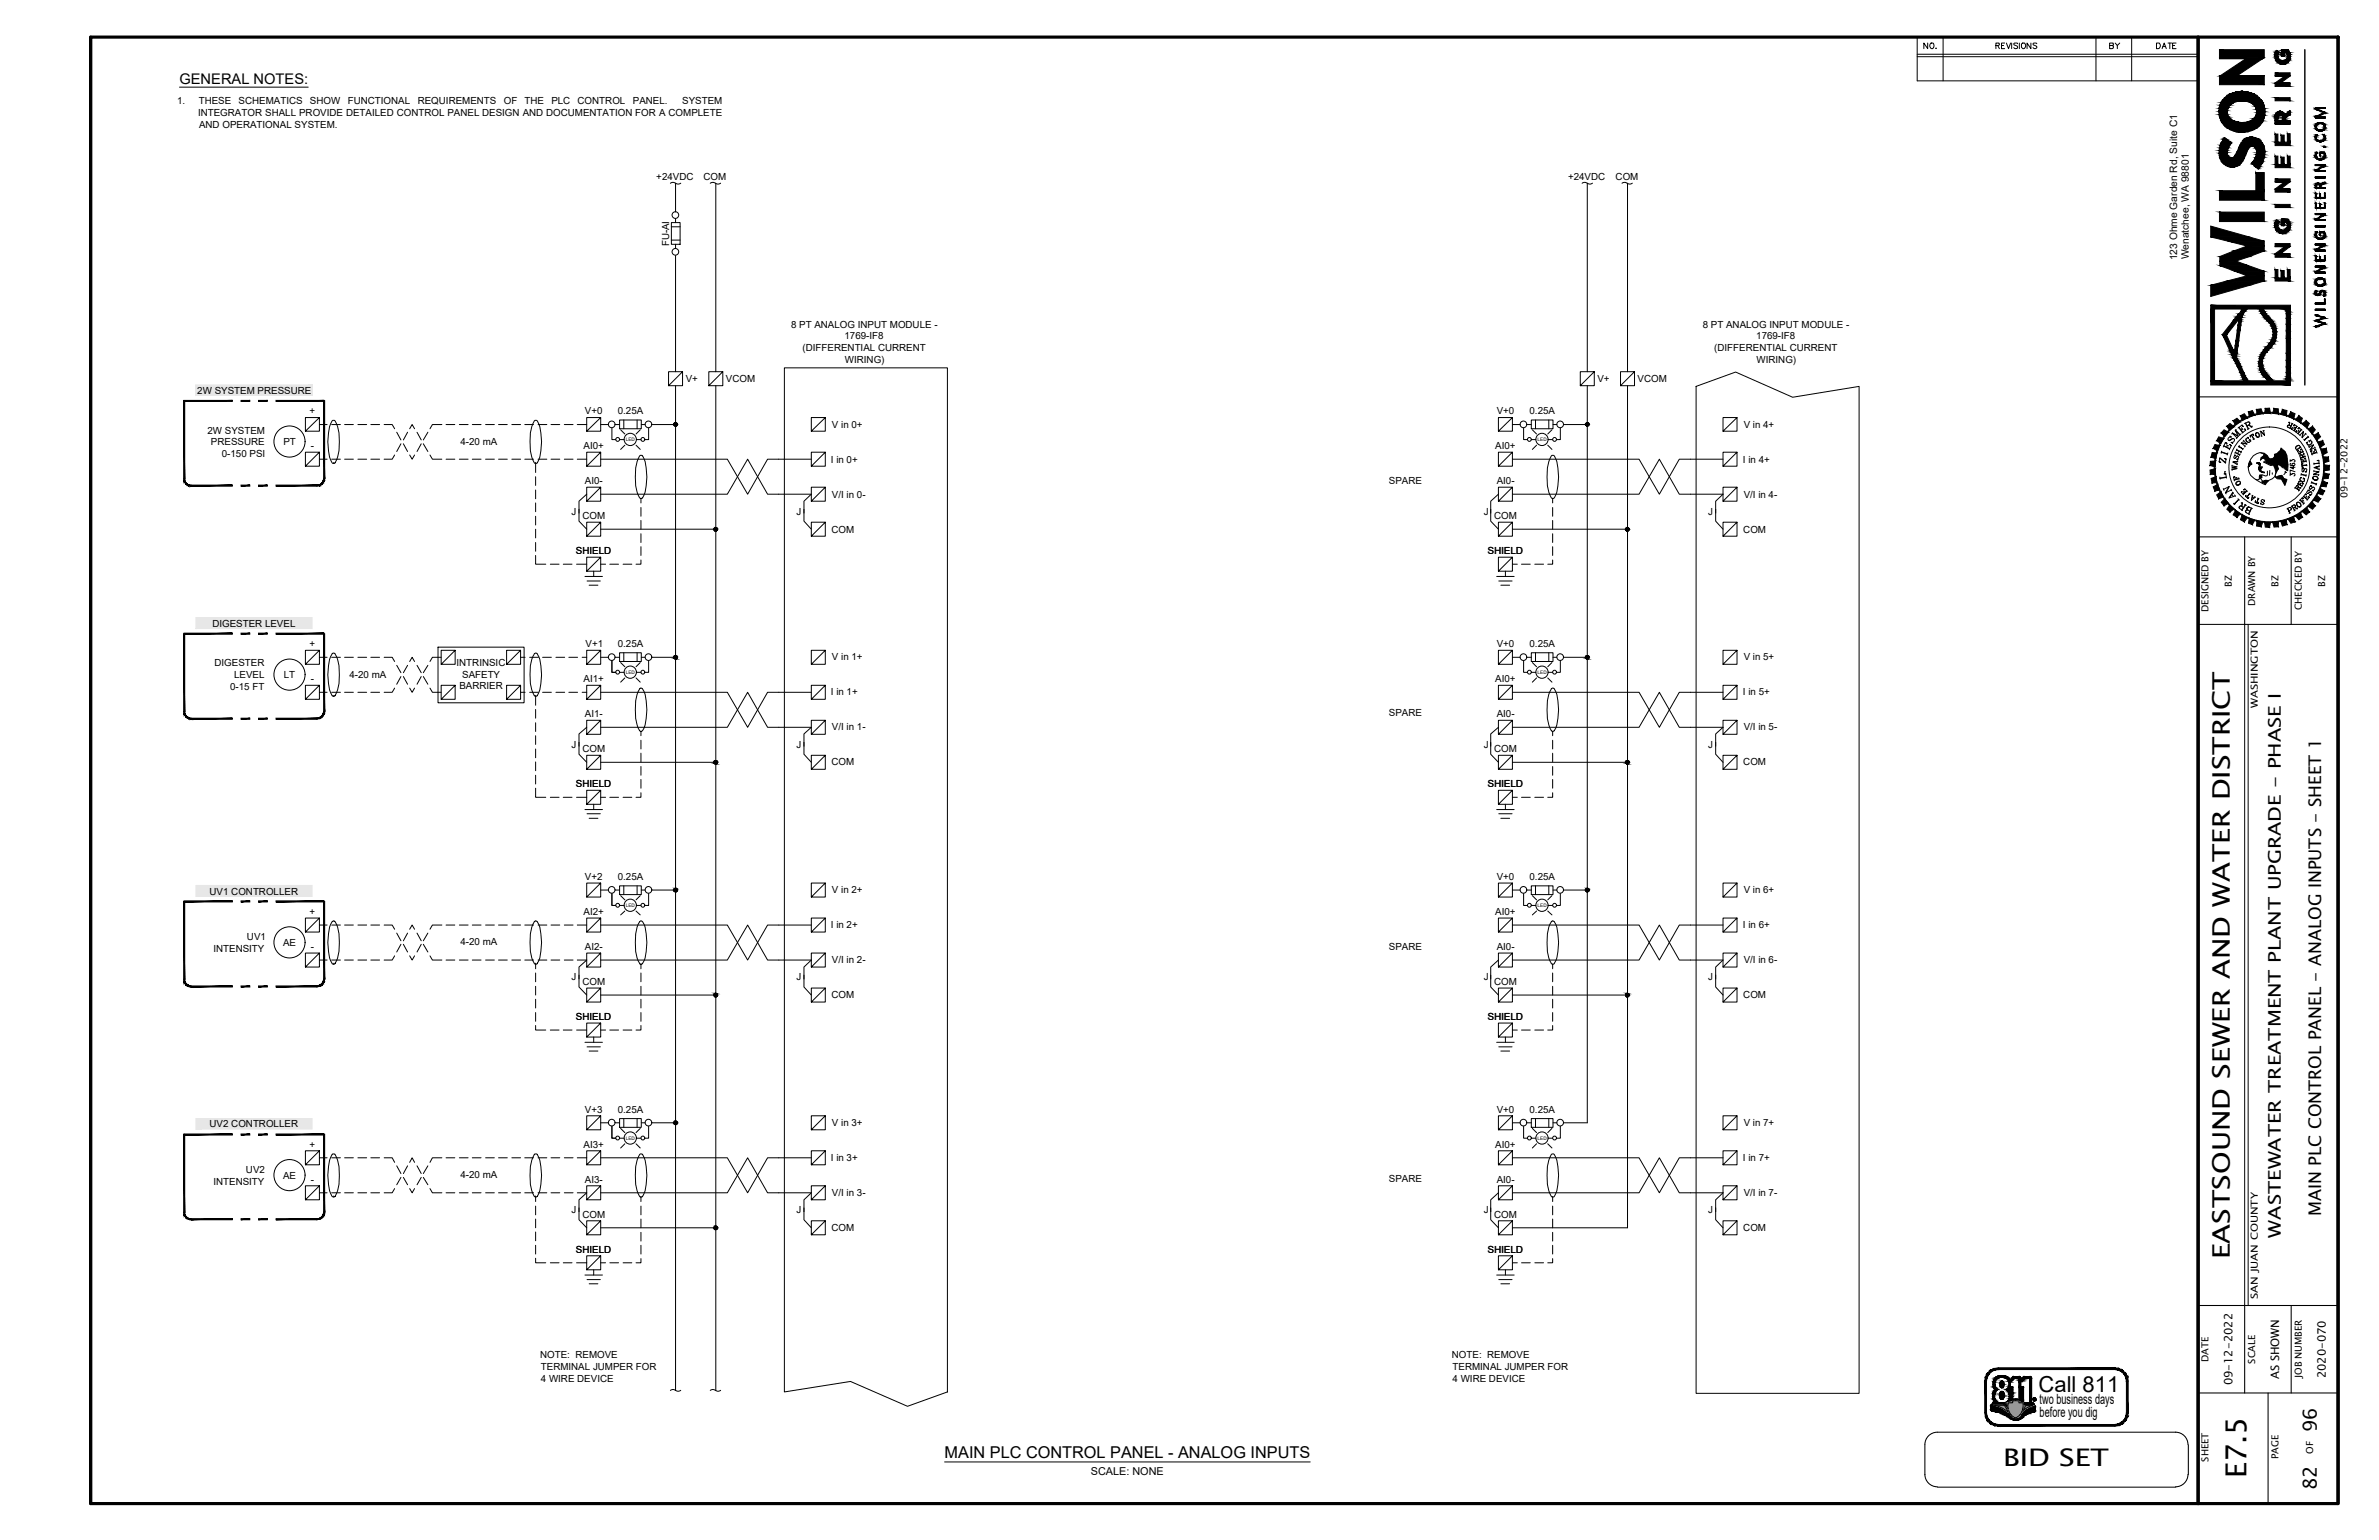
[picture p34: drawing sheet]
<svg xmlns="http://www.w3.org/2000/svg" width="432mm" height="279mm" viewBox="0 0 432 279" stroke-linecap="round" stroke-linejoin="round" font-family="sans-serif">
<defs><g id="words">
<text font-size="13.8" x="410.9" y="53.5" transform="rotate(-90 410.9 53.5)">W</text>
<text font-size="11" x="410.9" y="40.5" transform="rotate(-90 410.9 40.5)">ILSON</text>
<text font-size="7.4" x="82.7" y="127" transform="rotate(-90 82.7 127)">BE</text>
<g font-size="6">
<text x="59.4" y="130.5" transform="rotate(-90 59.4 130.5)">I NA</text>
<text x="59.4" y="179.2" transform="rotate(-90 59.4 179.2)">I NN</text>
</g>
<text font-size="5.3" x="407.7" y="268.2" transform="rotate(-90 407.7 268.2)">E7.5</text>
<text font-size="4.9" x="405.6" y="90.2" transform="rotate(-90 405.6 90.2)">ALZlea</text>
<g font-size="4.4">
<text x="404.7" y="228.5" transform="rotate(-90 404.7 228.5)">EASTSOUND SEWER AND WATER DISTRICT</text>
<text x="363.6" y="265.9">BID SET</text>
</g>
<g font-size="4.2">
<text x="109.6" y="211.3" transform="rotate(-90 109.6 211.3)">g</text>
<text x="361.5" y="249.9" transform="rotate(90 361.5 249.9)">CO</text>
</g>
<text font-size="4" x="370" y="252.5">Call 811</text>
<text font-size="3.9" x="415.8" y="51" transform="rotate(-90 415.8 51)">ENGINEERING</text>
<g font-size="3.5">
<text x="123.9" y="70.3" transform="rotate(-90 123.9 70.3)">N</text>
<text x="131.2" y="70.4" transform="rotate(-90 131.2 70.4)">N</text>
<text x="289.4" y="70.3" transform="rotate(-90 289.4 70.3)">N</text>
<text x="296.8" y="70.3" transform="rotate(-90 296.8 70.3)">N</text>
<text x="419.2" y="91.6" transform="rotate(-90 419.2 91.6)">fisieOFfd</text>
<text x="69.6" y="124.8" transform="rotate(90 69.6 124.8)">)</text>
<text x="99.1" y="186.9" transform="rotate(-90 99.1 186.9)">r</text>
<text x="99.1" y="229.2" transform="rotate(-90 99.1 229.2)">Des</text>
<text x="420.5" y="259.8" transform="rotate(-90 420.5 259.8)">96</text>
<text x="420.5" y="270.3" transform="rotate(-90 420.5 270.3)">82</text>
</g>
<g font-size="3.2">
<text x="421.3" y="220.7" transform="rotate(-90 421.3 220.7)">MAIN PLC CONTROL PANEL - ANALOG INPUTS - SHEET 1</text>
<text x="414" y="224.5" transform="rotate(-90 414 224.5)">WASTEWATER TREATMENT PLANT UPGRADE - PHASE I</text>
</g>
<text font-size="3" x="171.4" y="264.6">MAIN PLC CONTROL PANEL - ANALOG INPUTS</text>
<g font-size="2.8">
<text x="289.1" y="33.6" transform="rotate(-90 289.1 33.6)">?</text>
<text x="80.3" y="77.8" transform="rotate(-90 80.3 77.8)">1</text>
<text x="71.7" y="83.3" transform="rotate(-90 71.7 83.3)">L</text>
<text x="77.9" y="82.5" transform="rotate(90 77.9 82.5)">J</text>
<text x="409.8" y="93.2" transform="rotate(-90 409.8 93.2)">95 /7) C2</text>
<text x="71.7" y="120.1" transform="rotate(-90 71.7 120.1)">J</text>
<text x="71.7" y="168.6" transform="rotate(-90 71.7 168.6)">J</text>
<text x="77.9" y="173.4" transform="rotate(90 77.9 173.4)">J</text>
<text x="80.3" y="168.6" transform="rotate(-90 80.3 168.6)">1</text>
<text x="71.7" y="174.2" transform="rotate(-90 71.7 174.2)">L</text>
<text x="77.9" y="215.7" transform="rotate(90 77.9 215.7)">J</text>
<text x="80.3" y="210.9" transform="rotate(-90 80.3 210.9)">1</text>
<text x="71.7" y="216.4" transform="rotate(-90 71.7 216.4)">L</text>
<text x="123.6" y="252.3" transform="rotate(-90 123.6 252.3)">d</text>
<text x="130.8" y="252.4" transform="rotate(-90 130.8 252.4)">2</text>
</g>
<text font-size="2.7" x="32.6" y="15.2">GENERAL NOTES:</text>
<g font-size="2.6">
<text x="370.2" y="254.7">two business days</text>
<text x="370.2" y="257.1">before you dig</text>
</g>
<g font-size="2.1">
<text x="422" y="59.4" transform="rotate(-90 422 59.4)">WILSONENGINEERING.COM</text>
<text x="43.6" y="72.6" transform="rotate(90 43.6 72.6)">I</text>
<text x="46.8" y="72.6" transform="rotate(90 46.8 72.6)">I</text>
<text x="71.7" y="77.9" transform="rotate(-90 71.7 77.9)">j</text>
<text x="43.6" y="88" transform="rotate(90 43.6 88)">I</text>
<text x="46.8" y="88" transform="rotate(90 46.8 88)">I</text>
<text x="421" y="88.1" transform="rotate(-90 421 88.1)">JONAL SS</text>
<text x="45.4" y="115.1" transform="rotate(-90 45.4 115.1)">I</text>
<text x="48.6" y="115.1" transform="rotate(-90 48.6 115.1)">I</text>
<text x="43.6" y="130.3" transform="rotate(90 43.6 130.3)">I</text>
<text x="46.8" y="130.2" transform="rotate(90 46.8 130.2)">I</text>
<text x="110.5" y="144.6" transform="rotate(90 110.5 144.6)">I</text>
<text x="112.9" y="144.6" transform="rotate(90 112.9 144.6)">I</text>
<text x="276" y="144.6" transform="rotate(90 276 144.6)">I</text>
<text x="278.4" y="144.6" transform="rotate(90 278.4 144.6)">I</text>
<text x="43.6" y="163.4" transform="rotate(90 43.6 163.4)">I</text>
<text x="46.8" y="163.4" transform="rotate(90 46.8 163.4)">I</text>
<text x="43.6" y="178.8" transform="rotate(90 43.6 178.8)">I</text>
<text x="46.8" y="178.8" transform="rotate(90 46.8 178.8)">1</text>
<text x="43.6" y="205.7" transform="rotate(90 43.6 205.7)">I</text>
<text x="46.8" y="205.7" transform="rotate(90 46.8 205.7)">I</text>
<text x="43.6" y="221.1" transform="rotate(90 43.6 221.1)">I</text>
<text x="46.8" y="221.1" transform="rotate(90 46.8 221.1)">I</text>
<text x="405.2" y="251.3" transform="rotate(-90 405.2 251.3)">09-12-2022</text>
<text x="413.7" y="250.3" transform="rotate(-90 413.7 250.3)">AS SHOWN</text>
<text x="422.1" y="250.1" transform="rotate(-90 422.1 250.1)">2020-070</text>
</g>
<text font-size="2" x="198" y="267.6">SCALE: NONE</text>
<g font-size="1.9">
<text x="395.2" y="47.2" transform="rotate(-90 395.2 47.2)">123 Ohme Garden Rd, Suite C1</text>
<text x="397.3" y="47.1" transform="rotate(-90 397.3 47.1)">Wenatchee, WA 98801</text>
</g>
<g font-size="1.8">
<text x="365.5" y="7.8" transform="rotate(90 365.5 7.8)">0</text>
<text x="382.8" y="7.8" transform="rotate(90 382.8 7.8)">m</text>
<text x="32.1" y="18.9">1.</text>
<text x="35.9" y="21">INTEGRATOR SHALL PROVIDE DETAILED CONTROL PANEL DESIGN AND DOCUMENTATION FOR A COMPLETE</text>
<text x="36.1" y="18.9">THESE</text>
<text x="36.1" y="23.2">AND OPERATIONAL SYSTEM.</text>
<text x="43.3" y="18.9">SCHEMATICS</text>
<text x="56.3" y="18.9">SHOW</text>
<text x="63.1" y="18.9">FUNCTIONAL</text>
<text x="75.8" y="18.9">REQUIREMENTS</text>
<text x="91.4" y="18.9">OF</text>
<text x="95.2" y="18.9">THE</text>
<text x="100.1" y="18.9">PLC</text>
<text x="104.8" y="18.9">CONTROL</text>
<text x="114.9" y="18.9">PANEL.</text>
<text x="123.8" y="18.9">SYSTEM</text>
<text x="119.1" y="32.7">+24VDC</text>
<text x="127.7" y="32.7">COM</text>
<text x="284.6" y="32.7">+24VDC</text>
<text x="293.2" y="32.7">COM</text>
<text x="121.5" y="44.7" transform="rotate(-90 121.5 44.7)">FU-AI</text>
<text x="143.6" y="59.4">8 PT ANALOG INPUT MODULE -</text>
<text x="309.1" y="59.4">8 PT ANALOG INPUT MODULE -</text>
<text x="145.7" y="63.7">(DIFFERENTIAL CURRENT</text>
<text x="153.3" y="61.5">1769-IF8</text>
<text x="153.4" y="65.8">WIRING)</text>
<text x="311.1" y="63.7">(DIFFERENTIAL CURRENT</text>
<text x="318.8" y="61.5">1769-IF8</text>
<text x="318.8" y="65.8">WIRING)</text>
<text x="35.8" y="71.4">2W SYSTEM PRESSURE</text>
<text x="124.5" y="69.3">V+</text>
<text x="131.8" y="69.3">VCOM</text>
<text x="289.9" y="69.3">V+</text>
<text x="297.2" y="69.3">VCOM</text>
<text x="56.2" y="75.2">+</text>
<text x="106.2" y="75.2">V+0</text>
<text x="112.1" y="75.2">0.25A</text>
<text x="151" y="77.6">V in 0+</text>
<text x="271.7" y="75.2">V+0</text>
<text x="277.6" y="75.2">0.25A</text>
<text x="316.5" y="77.6">V in 4+</text>
<text x="37.7" y="78.7">2W SYSTEM</text>
<text x="38.3" y="80.8">PRESSURE</text>
<text x="40.3" y="82.9">0-150 PSI</text>
<text x="51.4" y="80.8">PT</text>
<text x="56.4" y="81.5">-</text>
<text x="83.6" y="80.7">4-20 mA</text>
<text x="105.9" y="81.5">AI0+</text>
<text x="150.8" y="83.9">I in 0+</text>
<text x="271.4" y="81.5">AI0+</text>
<text x="316.4" y="83.9">I in 4+</text>
<text x="106.2" y="87.9">AI0-</text>
<text x="252.1" y="87.8">SPARE</text>
<text x="271.7" y="87.9">AI0-</text>
<text x="416.6" y="87.9" transform="rotate(-90 416.6 87.9)">% , 37463 _ /A</text>
<text x="103.8" y="93.4">J</text>
<text x="105.7" y="94.2">COM</text>
<text x="144.6" y="93.4">J</text>
<text x="151" y="90.3">V/I in 0-</text>
<text x="269.3" y="93.4">J</text>
<text x="271.2" y="94.2">COM</text>
<text x="310.1" y="93.4">J</text>
<text x="316.5" y="90.3">V/I in 4-</text>
<text x="426.1" y="90.4" transform="rotate(-90 426.1 90.4)">09-12-2022</text>
<text x="104.5" y="100.6">SHIELD</text>
<text x="150.9" y="96.6">COM</text>
<text x="270" y="100.6">SHIELD</text>
<text x="316.4" y="96.6">COM</text>
<text x="405.1" y="106.4" transform="rotate(-90 405.1 106.4)">BZ</text>
<text x="413.6" y="106.4" transform="rotate(-90 413.6 106.4)">BZ</text>
<text x="422" y="106.4" transform="rotate(-90 422 106.4)">BZ</text>
<text x="38.5" y="113.7">DIGESTER LEVEL</text>
<text x="400.9" y="111" transform="rotate(-90 400.9 111)">DESIGNED BY</text>
<text x="409.3" y="109.9" transform="rotate(-90 409.3 109.9)">DRAWN BY</text>
<text x="417.8" y="110.7" transform="rotate(-90 417.8 110.7)">CHECKED BY</text>
<text x="56.2" y="117.4">+</text>
<text x="106.3" y="117.4">V+1</text>
<text x="112.1" y="117.4">0.25A</text>
<text x="151" y="119.8">V in 1+</text>
<text x="271.7" y="117.4">V+0</text>
<text x="277.6" y="117.4">0.25A</text>
<text x="316.5" y="119.8">V in 5+</text>
<text x="38.9" y="120.9">DIGESTER</text>
<text x="41.8" y="125.2">0-15 FT</text>
<text x="42.5" y="123.1">LEVEL</text>
<text x="51.5" y="123.1">LT</text>
<text x="56.4" y="123.8">-</text>
<text x="63.4" y="122.9">4-20 mA</text>
<text x="82.9" y="120.8">INTRINSIC</text>
<text x="83.4" y="125.1">BARRIER</text>
<text x="83.9" y="123">SAFETY</text>
<text x="105.9" y="123.8">AI1+</text>
<text x="271.4" y="123.8">AI0+</text>
<text x="106.2" y="130.1">AI1-</text>
<text x="150.8" y="126.2">I in 1+</text>
<text x="252.1" y="130">SPARE</text>
<text x="271.7" y="130.1">AI0-</text>
<text x="316.4" y="126.2">I in 5+</text>
<text x="409.8" y="128.5" transform="rotate(-90 409.8 128.5)">WASHINGTON</text>
<text x="103.8" y="135.6">J</text>
<text x="105.7" y="136.5">COM</text>
<text x="144.6" y="135.6">J</text>
<text x="151" y="132.5">V/I in 1-</text>
<text x="269.3" y="135.6">J</text>
<text x="271.2" y="136.5">COM</text>
<text x="310.1" y="135.6">J</text>
<text x="316.5" y="132.5">V/I in 5-</text>
<text x="104.5" y="142.8">SHIELD</text>
<text x="150.9" y="138.9">COM</text>
<text x="270" y="142.8">SHIELD</text>
<text x="316.4" y="138.9">COM</text>
<text x="106.2" y="159.6">V+2</text>
<text x="112.1" y="159.6">0.25A</text>
<text x="271.7" y="159.6">V+0</text>
<text x="277.6" y="159.6">0.25A</text>
<text x="38" y="162.3">UV1 CONTROLLER</text>
<text x="56.2" y="166">+</text>
<text x="105.9" y="166">AI2+</text>
<text x="151" y="162.1">V in 2+</text>
<text x="271.4" y="166">AI0+</text>
<text x="316.5" y="162.1">V in 6+</text>
<text x="38.7" y="172.7">INTENSITY</text>
<text x="44.8" y="170.6">UV1</text>
<text x="51.4" y="171.6">AE</text>
<text x="56.4" y="172.3">-</text>
<text x="83.6" y="171.5">4-20 mA</text>
<text x="106.2" y="172.3">AI2-</text>
<text x="150.8" y="168.4">I in 2+</text>
<text x="252.1" y="172.3">SPARE</text>
<text x="271.7" y="172.3">AI0-</text>
<text x="316.4" y="168.4">I in 6+</text>
<text x="103.8" y="177.9">J</text>
<text x="105.7" y="178.7">COM</text>
<text x="144.6" y="177.9">J</text>
<text x="151" y="174.8">V/I in 2-</text>
<text x="269.3" y="177.9">J</text>
<text x="271.2" y="178.7">COM</text>
<text x="310.1" y="177.9">J</text>
<text x="316.5" y="174.8">V/I in 6-</text>
<text x="104.5" y="185">SHIELD</text>
<text x="150.9" y="181.1">COM</text>
<text x="270" y="185">SHIELD</text>
<text x="316.4" y="181.1">COM</text>
<text x="106.2" y="201.9">V+3</text>
<text x="112.1" y="201.9">0.25A</text>
<text x="271.7" y="201.9">V+0</text>
<text x="277.6" y="201.9">0.25A</text>
<text x="38" y="204.5">UV2 CONTROLLER</text>
<text x="56.2" y="208.3">+</text>
<text x="105.9" y="208.3">AI3+</text>
<text x="151" y="204.3">V in 3+</text>
<text x="271.4" y="208.3">AI0+</text>
<text x="316.5" y="204.3">V in 7+</text>
<text x="38.7" y="214.9">INTENSITY</text>
<text x="44.6" y="212.8">UV2</text>
<text x="51.4" y="213.9">AE</text>
<text x="56.4" y="214.6">-</text>
<text x="83.6" y="213.8">4-20 mA</text>
<text x="106.2" y="214.6">AI3-</text>
<text x="150.8" y="210.7">I in 3+</text>
<text x="252.1" y="214.5">SPARE</text>
<text x="271.7" y="214.6">AI0-</text>
<text x="316.4" y="210.7">I in 7+</text>
<text x="103.8" y="220.1">J</text>
<text x="105.7" y="221">COM</text>
<text x="144.6" y="220.1">J</text>
<text x="151" y="217">V/I in 3-</text>
<text x="269.3" y="220.1">J</text>
<text x="271.2" y="221">COM</text>
<text x="310.1" y="220.1">J</text>
<text x="316.5" y="217">V/I in 7-</text>
<text x="104.5" y="227.3">SHIELD</text>
<text x="150.9" y="223.4">COM</text>
<text x="270" y="227.3">SHIELD</text>
<text x="316.4" y="223.4">COM</text>
<text x="409.8" y="235.6" transform="rotate(-90 409.8 235.6)">SAN JUAN COUNTY</text>
<text x="98" y="246.4">NOTE: REMOVE</text>
<text x="98.2" y="248.6">TERMINAL JUMPER FOR</text>
<text x="98.2" y="250.7">4 WIRE DEVICE</text>
<text x="263.5" y="246.4">NOTE: REMOVE</text>
<text x="263.7" y="248.6">TERMINAL JUMPER FOR</text>
<text x="263.7" y="250.7">4 WIRE DEVICE</text>
<text x="400.9" y="247.1" transform="rotate(-90 400.9 247.1)">DATE</text>
<text x="409.3" y="247.4" transform="rotate(-90 409.3 247.4)">SCALE</text>
<text x="417.8" y="250" transform="rotate(-90 417.8 250)">JOB NUMBER</text>
<text x="419.9" y="263.7" transform="rotate(-90 419.9 263.7)">OF</text>
<text x="400.9" y="265.2" transform="rotate(-90 400.9 265.2)">SHEET</text>
<text x="413.6" y="264.7" transform="rotate(-90 413.6 264.7)">PAGE</text>
</g>
<g font-size=".9">
<text x="113.6" y="80.1">LED</text>
<text x="279.1" y="80.1">LED</text>
<text x="113.6" y="122.3">LED</text>
<text x="279.1" y="122.3">LED</text>
<text x="113.6" y="164.5">LED</text>
<text x="279.1" y="164.5">LED</text>
<text x="113.6" y="206.8">LED</text>
<text x="279.1" y="206.8">LED</text>
</g>
<text font-size=".4" x="369.1" y="254">R</text>
</g></defs>
<path d="M16.4 6.7h408v266.1h-408zM16.4 6.7v266.1M399 6.7v266.1M424.4 6.7v266.1" fill="none" stroke="#000" stroke-width=".57"/>
<g fill="none" stroke="#000" stroke-width=".18">
<path d="M32.6 15.8h23.3M348 10.3h51M348 9.8h51M348 6.7v8h51M349.9 7.8v1l-.7-1v1M350.5 7.8a.51 .51 0 0 1 .5 .5 .51 .51 0 0 1-.4 .5 .63 .63 0 0 1-.1-1zM351.4 8.7v.1M352.7 6.7v8M362.3 8.3l.5-.1v-.4h-.5v1M362.6 8.3l.3 .5M363.3 8.3h.4M363.9 7.8h-.6v1h.6"/>
<path d="M364.2 7.8l.4 1 .3-1M366.9 8a.47 .47 0 0 1 .8 .2 .47 .47 0 0 1-.6 .6l-.2-.2zM368.6 7.8v1l-.7-1v1M369.7 7.9l-.1-.1h-.5l-.1 .1 .1 .2 .5 .3 .1 .2-.3 .2-.4-.2M380.4 6.7v8M383.9 7.8l.4 .5 .4-.5M386.9 6.7v8M391.4 7.8h.3a.52 .52 0 0 1 .4 .5 .52 .52 0 0 1-.4 .5h-.3zM392.4 8.8l.4-1 .4 1M392.6 8.4h.5M393.5 7.8h.6M393.8 7.8v1"/>
<path d="M394.3 8.3h.4M395 7.8h-.7v1h.7M121.7 33.3a.73 .73 0 0 1 .9 0v5.1M122.6 39.7v.7M122.6 33.2a.73 .73 0 0 0 1 0M128.9 33.3a.73 .73 0 0 1 .9 0M129.9 33.2a.73 .73 0 0 0 .9 0M129.9 33.3v34.1M288.1 33.3v34.1M294.4 33.3a.73 .73 0 0 1 .9 0M295.3 33.2a.73 .73 0 0 0 1 0M295.4 33.3v34.1"/>
<path d="M121.9 40.4h1.5v3.9h-1.5zM121.9 41.1h1.5M121.9 43.6h1.5M122.6 44.3v.8M122.6 46.4v21M58 75.8l-2.6 2.4v-2.4h2.6v2.4h-2.6M58 77h1.4M58.8 72.6v.2M60.2 77h1.6M60.3 76.3h.5a5.7 5.7 0 0 1 .8 3.8 5.3 5.3 0 0 1-.9 4l-.4-.1a4.2 4.2 0 0 1-.7-2.2 9.6 9.6 0 0 1 .7-5.4zM62.5 77h1.6M65 77h1.5"/>
<path d="M67.3 77h1.6M72 78.4l.8 1.4M74 78.4l-.8 1.4M74.4 77.8l.4-.8 .4 .8M75.7 78.4l.8 1.4M77.7 78.4l-.9 1.4M81 77h1.5M83.4 77h1.6M85.7 77h1.6M88.1 77h1.6M90.5 77h1.6M92.9 77h1.6"/>
<path d="M95.2 77h1.6M97 76.3h.5a4.2 4.2 0 0 1 .7 2.2 9.6 9.6 0 0 1-.7 5.4l-.1 .2-.4-.1a5.7 5.7 0 0 1-.8-3.9 6.1 6.1 0 0 1 .8-3.8zM97.7 77h1.6M100 77h1.6M102.4 77h1.6M104.8 77h1.7M109 75.8l-2.5 2.4v-2.4h2.5v2.4h-2.5M109 77h1.4M111.1 77.7v2.1h.7M111.7 77h.8M112.5 76.2h3.9v1.6h-3.9zM112.5 79.8h.8"/>
<path d="M112.6 78l.8 .7M113.2 76.2v1.6M115.6 79.8h.7M115.6 76.2v1.6M116.2 78l-.8 .7M116.4 77h.7M117.7 77.7v2.1h-.6M118.4 77h4.2M122.6 70v182.3M129.9 70v182.3M142.4 66.7h29.6v185.8l-7.3 2.6-10.3-4.5-12 1.9zM149.8 75.8l-2.5 2.4v-2.4h2.5v2.4h-2.5"/>
<path d="M274.5 75.8l-2.5 2.4v-2.4h2.5v2.4h-2.5M274.5 77h1.4M276.5 77.7v2.1h.7M277.2 77h.7M277.9 76.2h4v1.6h-4zM278 79.8h.8M278.1 78l.8 .7M278.7 76.2v1.6M281.1 79.8h.7M281.1 76.2v1.6M281.7 78l-.8 .7M281.9 77h.7"/>
<path d="M283.2 77.7v2.1h-.6M283.8 77h4.3M288.1 70v133.7h-4.3M295.4 70v152.8h-20.9M307.8 70.1l7.2-2.6 10.4 4.6 12-2v182.7h-29.6zM315.3 75.8l-2.6 2.4v-2.4h2.6v2.4h-2.6M407.4 76.8l.8-.3 .2 .4-.5 .4M407.5 76.8l.6 1.1M407.6 78.1l-.2-.3 .2 .2-.7 .6M407.6 76.8l.5 1M407.7 79.6a.51 .51 0 0 0 .5 .7M408 76.6h.3l-.1 .4"/>
<path d="M408.1 79.4v.2l-.1-.3 .1 .1a.41 .41 0 0 0-.5 .4 .41 .41 0 0 0 .4 .4 .41 .41 0 0 0 .4-.3M408.1 77.2h.2l.4 .3v-.2M408.2 77.2l.5 .3v-.2M408.2 77.7l-.3 .2M408.3 79.8l.2 .3M408.3 79.8l.3 .2M408.4 79.7l-.2 .2M408.6 78.9l.5 .8M408.7 78.9l.4 .8M408.9 78.8l.2 .2-.2-.3-.5 .4 .1 .2-.1-.2M409.2 79.6l-.3 .2M409.6 78.5a.42 .42 0 0 0-.2 .6 .42 .42 0 0 0 .7 0 .39 .39 0 0 0-.1-.5 .39 .39 0 0 0-.6 .1l.2 .5 .2 .1"/>
<path d="M409.6 78.5a.5 .5 0 0 1 .4 .8M410.3 78.2l-.1 .1M410.4 79.1h.2M410.8 78.2l.2 .8-.6-.6M411 78.1l-.3 .1M411 78.9l-.7-.7 .2 .9M34.7 88v.2M58 82l-2.6 2.6v-2.6h2.6v2.6h-2.6M58 83.3h1.4M60.2 83.3h1.6M60.6 84.1h.1M62.5 83.3h1.6"/>
<path d="M65 83.3h1.5M67.3 83.3h1.6M72.8 80.5l-.8 1.4M73.2 80.5l.8 1.4M74.4 82.5l.4 .8 .4-.8M76.5 80.5l-.8 1.4M76.8 80.5l.9 1.4M81 83.3h1.5M83.4 83.3h1.6M85.7 83.3h1.6M88.1 83.3h1.6M90.5 83.3h1.6"/>
<path d="M92.9 83.3h1.6M95.2 83.3h1.6M97.2 84.1h.1M97.2 84.1v1.6M97.2 86.5v1.6M97.2 88.9v1.6M97.2 91.2v1.6M97.2 93.7v1.5M97.2 96v1.6M97.2 98.4v1.6M97.7 83.3h1.6M100 83.3h1.6"/>
<path d="M102.4 83.3h1.6M104.8 83.3h1.7M105.1 92.4v2.2l1.4 1.4M106.5 89.7l-1.4 1.2v2.2M109 82l-2.5 2.6v-2.6h2.5v2.6h-2.5M109 88.4l-2.5 2.5v-2.5h2.5v2.5h-2.5M109 94.7l-2.5 2.6v-2.6h2.5v2.6h-2.5M109 89.7h23l3.7-6.4 3.6 6.4h8l-1.4 1.2v2.2M109 83.3h23l3.7 6.4 3.6-6.4h8M109 96h20.9M113.4 80.8l-.8 .7M115.4 80.8l.8 .7"/>
<path d="M116.1 82.7l.1-.1h.3l.1 .1a3.5 3.5 0 0 1 .7 2.2 9.6 9.6 0 0 1-.7 5.4l-.1 .1h-.4a5.7 5.7 0 0 1-.8-3.8 6.6 6.6 0 0 1 .8-3.9zM116.3 90.4v.8M116.3 92.1v1.6M116.3 94.4v1.6M116.3 96.8v1.6M116.3 99.2v1.6M145.9 92.4v2.2l1.4 1.4M149.8 82l-2.5 2.6v-2.6h2.5v2.6h-2.5M149.8 88.4l-2.5 2.5v-2.5h2.5v2.5h-2.5M149.8 94.7l-2.5 2.6v-2.6h2.5v2.6h-2.5M270.6 92.4v2.2l1.4 1.4M272 89.7l-1.4 1.2v2.2"/>
<path d="M274.5 82l-2.5 2.6v-2.6h2.5v2.6h-2.5M274.5 88.4l-2.5 2.5v-2.5h2.5v2.5h-2.5M274.5 94.7l-2.5 2.6v-2.6h2.5v2.6h-2.5M274.5 89.7h23l3.7-6.4 3.6 6.4h7.9l-1.3 1.2v2.2M274.5 83.3h23l3.7 6.4 3.6-6.4h7.9M274.5 96h20.9M278.9 80.8l-.8 .7M280.9 80.8l.8 .7M281.6 82.7l.1-.1 .4 .1a4.2 4.2 0 0 1 .7 2.2 9.6 9.6 0 0 1-.7 5.4l-.1 .1h-.4a5.7 5.7 0 0 1-.8-3.8 6.6 6.6 0 0 1 .8-3.9zM281.8 90.4v.8M281.8 92.1v1.6M281.8 94.4v1.6"/>
<path d="M281.8 96.8v1.6M281.8 99.2v1.6M311.4 92.4v2.2l1.3 1.4M315.3 82l-2.6 2.6v-2.6h2.6v2.6h-2.6M315.3 88.4l-2.6 2.5v-2.5h2.6v2.5h-2.6M315.3 94.7l-2.6 2.6v-2.6h2.6v2.6h-2.6M406.8 91.8l-.3 .1-.1 .2 .1 .2M406.8 80.4l.7 .6M406.8 80.3l1 .2M407.2 92.1l-.5-.3-.3 .1v.2l.6 .5M407.2 80l.7 .6-1-.2M408.4 84.1l-.1 .2 .1-.4 .2 .3-.5 .4 .3-.9 .3 .5-.6 .5a2.42 2.42 0 0 1 2.9-2.5l.5 .5 .3 .4 .3 .1 .6-.1 .1-.2-.2 1.4 .3 .8a1.37 1.37 0 0 1-1 2l-.7 .8-.5-.1a4.8 4.8 0 0 1-2.5-2.1l-.1-1"/>
<path d="M410.3 82.2l.6 .2v.2l-.5 .4-.1 .5 .4-.4 .2 .1 .2 .1 .1 .3-.1 .2h-.3l1.3 .7 .5-.1M410.3 86.9l.3 .3-.1 .3 .6 .3 .6-.6-.5-.1-.5 .1v.2l.3 .2 .5-.4-.7 .2 .2 .1 .3-.2M411.5 85.5v.8l-1.4-.1-.1 .8h-.6M412 85.3l-.1 .9M412.4 85.8v.2M412.6 83.7l.2 .1-1.1-.2 .4 .2 .8 .1v-.3l-.8 .1-.6-.3 .2 .3 1.2 .3 .2 .3-.2-.9-.8 .2-.9-.7 .3 .3-.3-.6-.2 .3 .4 .2 .1 .6 1.3 .4 .3 .5 .2 .7v-.3l-.4-2-.1 .3-.7 .3-1.1-1.1 .1 .2-.5 .4 .4-.2 .3 .3 .1 .6 1.3 .4 .4 .7 .1 .6 .2-.5-.5-2.6-.2 .8-.6 .2-.4-.2-.3-.6-.5-.3 .1 .4-.5 .4v.1l.3-.1 .4 .1v.7l1 .4h.5l.4 .8v.5M412.8 82.9v-.5a1.81 1.81 0 0 0 1.2-1.1l.8 .7 .3 .7 .2 1.6-.1 1.1-1.3-.9-.3-.2-.3 .1 .3 .7-.7 1.2 .2 .3 1-.4 .4 .6 .6 .2-.4 1.1-.6-1.2h-.8l-.4-.5 .5 .3 .7 .2 .6 .9 .3-.7-.5-.2-.4-.6-.8 .3 .8 .1 .6 .9 .1-.5-.3-.2-.4-.5-.6 .2h.6l.6 .8v-.3l-.6-.5h-.3M414.9 82.4l.2 1-.4-1.4 .5 2.3-.7-2.5 .7 3-.9-3.1 .9 3.6-1.1-3.9 .9 3.8-1-3.7 .7 3.4-.8-3.2 .6 3.1-.7-2.9 .4 2.7-.6-2.6 .4 2.5-.6-2.3 .3 2.1-.5-1.9 .3 1.9-.5-1.9 .3 1.9M415 85.7l-.3-.1 .1 .1-.3 .4M415.1 92.3l.4-.2h.4l-.1 .4-.4 .1M415.2 92.2l.4 .9-.4-.8M415.7 93l-.2 .2"/>
<path d="M58.8 114.9v.2M60.2 119.3h1.6M60.3 118.6l.3-.1 .2 .2a6 6 0 0 1 .8 3.7 5.7 5.7 0 0 1-.8 3.8l-.2 .2-.3-.2a9.9 9.9 0 0 1 0-7.6zM62.5 119.3h1.6M65 119.3h1.5M67.3 119.3h1.6M79.5 117.4h15.6v10.1h-15.6zM94.5 118l-2.6 2.5v-2.5h2.6v2.5h-2.6M94.5 119.3h.8M96.1 119.3h1.6M97 118.6l.2-.1 .3 .1a9.9 9.9 0 0 1 0 7.6l-.3 .2-.2-.2a9.9 9.9 0 0 1 0-7.6zM97.2 100.8v1.6h1.9"/>
<path d="M98.5 119.3h1.6M99.9 102.4h1.6M100.9 119.3h1.6M102.2 102.4h1.6M103.3 119.3h1.5M104.6 102.4h1.9M105.7 119.3h.8M106.2 104.6h3.1M106.6 105.4h2.4M106.9 106.2h1.6M107.8 103.6v1M109 101.1l-2.5 2.5v-2.5h2.5v2.5h-2.5"/>
<path d="M109 118l-2.5 2.5v-2.5h2.5v2.5h-2.5M109 102.4h.9M109 119.3h1.4M110.7 102.4h1.6M111.1 119.9v2.1h.7M111.7 119.3h.8M112.5 118.4h3.9v1.6h-3.9zM113.1 102.4h1.6M113.2 118.4v1.6M115.6 118.4v1.6M116.3 101.6v.8h-.9M116.4 119.3h.7"/>
<path d="M117.7 119.9v2.1h-.6M118.4 119.3h4.2M149.8 118l-2.5 2.5v-2.5h2.5v2.5h-2.5M271.7 104.6h3.1M272 105.4h2.4M272.4 106.2h1.6M273.2 103.6v1M274.5 101.1l-2.5 2.5v-2.5h2.5v2.5h-2.5M274.5 118l-2.5 2.5v-2.5h2.5v2.5h-2.5M274.5 102.4h.9M274.5 119.3h1.4M276.2 102.4h1.5"/>
<path d="M276.5 119.9v2.1h.7M277.2 119.3h.7M277.9 118.4h4v1.6h-4zM278.6 102.4h1.6M278.7 118.4v1.6M281.1 118.4v1.6M281.8 101.6v.8h-.9M281.9 119.3h.7M283.2 119.9v2.1h-.6M283.8 119.3h4.3M315.3 118l-2.6 2.5v-2.5h2.6v2.5h-2.6M407.4 113.3v123.6"/>
<path d="M408.1 113.3v123.6M34.7 130.3v.2M60.2 125.6h1.6M62.5 125.6h1.6M65 125.6h1.5M67.3 125.6h1.6M72 120.7l.8 1.3M72.8 122.7l-.8 1.4M73.2 122.7l.8 1.4M74 120.7l-.8 1.3M74.4 120l.4-.7 .4 .7M74.4 124.8l.4 .8 .4-.8"/>
<path d="M94.5 124.3l-2.6 2.6v-2.6h2.6v2.6h-2.6M94.5 125.6h.8M96.1 125.6h1.6M97.2 126.4h.1M97.2 126.4v1.6M97.2 128.7v1.6M97.2 131.1v1.6M97.2 133.5v1.6M97.2 135.9v1.6M97.2 138.2v1.6M98.5 125.6h1.6M100.9 125.6h1.6"/>
<path d="M103.3 125.6h1.5M105.1 134.7v2.1l1.4 1.5M105.7 125.6h.8M106.5 132l-1.4 1.2v2.2M109 132h23l3.7-6.4 3.6 6.4h8l-1.4 1.2v2.2M109 125.6h23l3.7 6.4 3.6-6.4h8M109 124.3l-2.5 2.6v-2.6h2.5v2.6h-2.5M109 130.7l-2.5 2.5v-2.5h2.5v2.5h-2.5M109 137l-2.5 2.6v-2.6h2.5v2.6h-2.5M109 138.3h20.9M112.5 122h.8M112.6 120.2l.8 .8"/>
<path d="M113.4 123l-.8 .8M115.4 123l.8 .8M115.6 122h.7M116.1 124.9l.4-.1 .1 .2a3.5 3.5 0 0 1 .7 2.1 9.6 9.6 0 0 1-.7 5.4 .31 .31 0 0 1-.2 .2 .31 .31 0 0 1-.3-.2 6.5 6.5 0 0 1-.8-3.7 5.7 5.7 0 0 1 .8-3.9zM116.2 120.2l-.8 .8M116.3 132.7v.8M116.3 134.3v1.6M116.3 136.7v1.5M116.3 139.1v1.6M145.9 134.7v2.1l1.4 1.5M149.8 124.3l-2.5 2.6v-2.6h2.5v2.6h-2.5M149.8 130.7l-2.5 2.5v-2.5h2.5v2.5h-2.5"/>
<path d="M149.8 137l-2.5 2.6v-2.6h2.5v2.6h-2.5M270.6 134.7v2.1l1.4 1.5M272 132l-1.4 1.2v2.2M274.5 124.3l-2.5 2.6v-2.6h2.5v2.6h-2.5M274.5 130.7l-2.5 2.5v-2.5h2.5v2.5h-2.5M274.5 137l-2.5 2.6v-2.6h2.5v2.6h-2.5M274.5 132h23l3.7-6.4 3.6 6.4h7.9l-1.3 1.2v2.2M274.5 125.6h23l3.7 6.4 3.6-6.4h7.9M274.5 138.3h20.9M278 122h.8M278.1 120.2l.8 .8M278.9 123l-.8 .8"/>
<path d="M280.9 123l.8 .8M281.1 122h.7M281.6 125l.1-.2 .4 .2a9.9 9.9 0 0 1 0 7.6l-.2 .1-.3-.1a9.9 9.9 0 0 1 0-7.6zM281.7 120.2l-.8 .8M281.8 132.7v.8M281.8 134.3v1.6M281.8 136.7v1.5M281.8 139.1v1.6M311.4 134.7v2.1l1.3 1.5M315.3 124.3l-2.6 2.6v-2.6h2.6v2.6h-2.6M315.3 130.7l-2.6 2.5v-2.5h2.6v2.5h-2.6M315.3 137l-2.6 2.6v-2.6h2.6v2.6h-2.6"/>
<path d="M97.2 143v1.7h1.9M97.2 140.7v1.5M99.9 144.7h1.6M102.2 144.7h1.6M104.6 144.7h1.9M106.2 146.9h3.1M106.6 147.6h2.4M106.9 148.5h1.6M107.8 145.9v1M109 143.4l-2.5 2.5v-2.5h2.5v2.5h-2.5M109 144.7h.9M116.3 143.8v.9h-.9"/>
<path d="M116.3 141.4v1.6M271.7 146.9h3.1M272 147.6h2.4M272.4 148.5h1.6M273.2 145.9v1M274.5 143.4l-2.5 2.5v-2.5h2.5v2.5h-2.5M274.5 144.7h.9M281.8 143.8v.9h-.9M281.8 141.4v1.6M34.7 178.9v.2M58.8 163.4v.2M60.2 167.8h1.6"/>
<path d="M60.2 174.2h1.6M60.3 167.2l.2-.1 .3 .1a9.9 9.9 0 0 1 0 7.6l-.2 .1-.3-.1a4.8 4.8 0 0 1-.7-2.2 11.3 11.3 0 0 1 .4-4.9zM62.5 167.8h1.6M62.5 174.2h1.6M65 167.8h1.5M65 174.2h1.5M67.3 167.8h1.6M67.3 174.2h1.6M72 169.3l.8 1.4M72.8 171.3l-.8 1.4M73.2 171.3l.8 1.4M74 169.3l-.8 1.4"/>
<path d="M74.4 168.6l.4-.8 .4 .8M74.4 173.4l.4 .8 .4-.8M75.7 169.3l.8 1.4M76.5 171.3l-.8 1.4M76.8 171.3l.9 1.4M77.7 169.3l-.9 1.4M81 167.8h1.5M81 174.2h1.5M83.4 167.8h1.6M83.4 174.2h1.6M85.7 167.8h1.6M85.7 174.2h1.6"/>
<path d="M88.1 167.8h1.6M88.1 174.2h1.6M90.5 167.8h1.6M90.5 174.2h1.6M92.9 167.8h1.6M92.9 174.2h1.6M95.2 167.8h1.6M95.2 174.2h1.6M97 167.2l.2-.1 .3 .1a4.8 4.8 0 0 1 .7 2.2 11.3 11.3 0 0 1-.4 4.9l-.3 .6h-.3l-.2-.1a9.9 9.9 0 0 1 0-7.6zM97.2 174.9h.1M97.2 174.9v.9M97.2 176.5v1.6"/>
<path d="M97.2 178.9v1.6M97.7 167.8h1.6M97.7 174.2h1.6M100 167.8h1.6M100 174.2h1.6M102.4 167.8h1.6M102.4 174.2h1.6M104.8 174.2h1.7l-1.4 1.3v2.1M104.8 167.8h1.7M105.1 176.9v2.2l1.4 1.4M109 174.2h23l3.7-6.4 3.6 6.4h8l-1.4 1.3v2.1M109 167.8h23l3.7 6.4 3.6-6.4h8"/>
<path d="M109 160.2l-2.5 2.6v-2.6h2.5v2.6h-2.5M109 166.6l-2.5 2.5v-2.5h2.5v2.5h-2.5M109 172.9l-2.5 2.6v-2.6h2.5v2.6h-2.5M109 179.3l-2.5 2.5v-2.5h2.5v2.5h-2.5M109 161.5h1.4M111.1 162.1v2.2h.7M111.7 161.5h.8M112.5 160.7h3.9v1.6h-3.9zM112.5 164.3h.8M112.6 162.5l.8 .8M113.2 160.7v1.6M113.4 165.3l-.8 .7"/>
<path d="M115.4 165.3l.8 .7M115.6 164.3h.7M115.6 160.7v1.6M116.1 167.2a.29 .29 0 0 1 .3-.1 .29 .29 0 0 1 .2 .2l.3 .4a11 11 0 0 1 0 6.6l-.3 .6h-.4l-.1-.1a6 6 0 0 1-.8-3.8 6.6 6.6 0 0 1 .8-3.8zM116.2 162.5l-.8 .8M116.3 174.9v.9M116.3 176.5v1.6M116.3 178.9v1.6M116.4 161.5h.7M117.7 162.1v2.2h-.6M118.4 161.5h4.2M145.9 176.9v2.2l1.4 1.4"/>
<path d="M149.8 160.2l-2.5 2.6v-2.6h2.5v2.6h-2.5M149.8 166.6l-2.5 2.5v-2.5h2.5v2.5h-2.5M149.8 172.9l-2.5 2.6v-2.6h2.5v2.6h-2.5M149.8 179.3l-2.5 2.5v-2.5h2.5v2.5h-2.5M270.6 176.9v2.2l1.4 1.4M272 174.2l-1.4 1.3v2.1M274.5 160.2l-2.5 2.6v-2.6h2.5v2.6h-2.5M274.5 166.6l-2.5 2.5v-2.5h2.5v2.5h-2.5M274.5 172.9l-2.5 2.6v-2.6h2.5v2.6h-2.5M274.5 179.3l-2.5 2.5v-2.5h2.5v2.5h-2.5M274.5 174.2h23l3.7-6.4 3.6 6.4h7.9l-1.3 1.3v2.1M274.5 167.8h23l3.7 6.4 3.6-6.4h7.9"/>
<path d="M274.5 161.5h1.4M276.5 162.1v2.2h.7M277.2 161.5h.7M277.9 160.7h4v1.6h-4zM278 164.3h.8M278.1 162.5l.8 .8M278.7 160.7v1.6M278.9 165.3l-.8 .7M280.9 165.3l.8 .7M281.1 164.3h.7M281.1 160.7v1.6M281.6 167.2l.1-.1 .4 .1a4.8 4.8 0 0 1 .7 2.2 9.3 9.3 0 0 1-.7 5.4l-.2 .1-.3-.1a6 6 0 0 1-.8-3.8 6.6 6.6 0 0 1 .8-3.8z"/>
<path d="M281.7 162.5l-.8 .8M281.8 174.9v.9M281.8 176.5v1.6M281.8 178.9v1.6M281.9 161.5h.7M283.2 162.1v2.2h-.6M283.8 161.5h4.3M311.4 176.9v2.2l1.3 1.4M315.3 160.2l-2.6 2.6v-2.6h2.6v2.6h-2.6M315.3 166.6l-2.6 2.5v-2.5h2.6v2.5h-2.6M315.3 172.9l-2.6 2.6v-2.6h2.6v2.6h-2.6M315.3 179.3l-2.6 2.5v-2.5h2.6v2.5h-2.6"/>
<path d="M97.2 181.3v1.6M97.2 183.7v1.6M99.9 186.9h1.6M102.2 186.9h1.6M104.6 186.9h1.9M106.2 189.1h3.1M106.6 189.9h2.4M106.9 190.7h1.6M107.8 188.2v.9M109 185.6l-2.5 2.6v-2.6h2.5v2.6h-2.5M109 180.5h20.9M109 186.9h.9"/>
<path d="M110.7 186.9h1.6M113.1 186.9h1.6M116.3 186.1v.8h-.9M116.3 181.3v1.6M116.3 183.7v1.6M271.7 189.1h3.1M272 189.9h2.4M272.4 190.7h1.6M273.2 188.2v.9M274.5 185.6l-2.5 2.6v-2.6h2.5v2.6h-2.5M274.5 180.5h20.9M274.5 186.9h.9"/>
<path d="M276.2 186.9h1.5M278.6 186.9h1.6M281.8 186.1v.8h-.9M281.8 181.3v1.6M281.8 183.7v1.6M58 208.8l-2.6 2.5v-2.5h2.6v2.5h-2.6M58 215.1l-2.6 2.6v-2.6h2.6v2.6h-2.6M58 210.1h1.4M58 216.4h1.4M58.8 205.7v.2M60.2 210.1h1.6M60.2 216.4h1.6"/>
<path d="M60.3 209.4h.5a9.1 9.1 0 0 1 0 7.6l-.2 .2-.3-.1a4.2 4.2 0 0 1-.7-2.2 9.6 9.6 0 0 1 .7-5.4zM60.6 217.2h.1M62.5 210.1h1.6M62.5 216.4h1.6M65 210.1h1.5M65 216.4h1.5M67.3 210.1h1.6M67.3 216.4h1.6M69.7 210.1h1.5l.4 .8M72 211.5l.8 1.4M72.8 213.6l-.8 1.3M73.2 213.6l.8 1.3"/>
<path d="M74 211.5l-.8 1.4M74.4 210.9l.4-.8 .4 .8M74.4 215.6l.4 .8 .4-.8M75.7 211.5l.8 1.4M76.5 213.6l-.8 1.3M76.8 213.6l.9 1.3M77.7 211.5l-.9 1.4M81 210.1h1.5M81 216.4h1.5M83.4 210.1h1.6M83.4 216.4h1.6M85.7 210.1h1.6"/>
<path d="M85.7 216.4h1.6M88.1 210.1h1.6M88.1 216.4h1.6M90.5 210.1h1.6M90.5 216.4h1.6M92.9 210.1h1.6M92.9 216.4h1.6M95.2 210.1h1.6M95.2 216.4h1.6M97 209.4h.5a9.9 9.9 0 0 1 0 7.6l-.2 .2-.3-.1a5.7 5.7 0 0 1-.8-3.9 7.2 7.2 0 0 1 .8-3.8zM97.2 217.2h.1M97.2 217.2v.8"/>
<path d="M97.2 218.8v1.6M97.7 210.1h1.6M97.7 216.4h1.6M100 210.1h1.6M100 216.4h1.6M102.4 210.1h1.6M102.4 216.4h1.6M104.8 216.4h1.7l-1.4 1.3v2.1M104.8 210.1h1.7M105.1 219.1v2.2l1.4 1.5M109 216.4h23l3.7-6.3 3.6 6.3h8l-1.4 1.3v2.1M109 210.1h23l3.7 6.3 3.6-6.3h8"/>
<path d="M109 202.4l-2.5 2.6v-2.6h2.5v2.6h-2.5M109 215.1l-2.5 2.6v-2.6h2.5v2.6h-2.5M109 203.7h1.4M111.1 204.3v2.2h.7M111.7 203.7h.8M112.5 202.9h3.9v1.6h-3.9zM112.5 206.5h.8M112.6 204.7l.8 .8M113.2 202.9v1.6M113.4 207.5l-.8 .8M115.4 207.5l.8 .8M115.6 206.5h.7"/>
<path d="M115.6 202.9v1.6M116.1 209.5l.1-.1h.3l.1 .1a3.5 3.5 0 0 1 .7 2.1 9.6 9.6 0 0 1-.7 5.4l-.1 .2-.4-.1a5.7 5.7 0 0 1-.8-3.9 6.5 6.5 0 0 1 .8-3.7zM116.2 204.7l-.8 .8M116.3 217.2v.8M116.3 218.8v1.6M116.4 203.7h.7M117.7 204.3v2.2h-.6M118.4 203.7h4.2M145.9 219.1v2.2l1.4 1.5M149.8 202.4l-2.5 2.6v-2.6h2.5v2.6h-2.5M149.8 208.8l-2.5 2.5v-2.5h2.5v2.5h-2.5M149.8 215.1l-2.5 2.6v-2.6h2.5v2.6h-2.5"/>
<path d="M270.6 219.1v2.2l1.4 1.5M272 216.4l-1.4 1.3v2.1M274.5 202.4l-2.5 2.6v-2.6h2.5v2.6h-2.5M274.5 208.8l-2.5 2.5v-2.5h2.5v2.5h-2.5M274.5 215.1l-2.5 2.6v-2.6h2.5v2.6h-2.5M274.5 216.4h23l3.7-6.3 3.6 6.3h7.9l-1.3 1.3v2.1M274.5 210.1h23l3.7 6.3 3.6-6.3h7.9M274.5 203.7h1.4M276.5 204.3v2.2h.7M277.2 203.7h.7M277.9 202.9h4v1.6h-4zM278 206.5h.8"/>
<path d="M278.1 204.7l.8 .8M278.7 202.9v1.6M278.9 207.5l-.8 .8M280.9 207.5l.8 .8M281.1 206.5h.7M281.1 202.9v1.6M281.6 209.5l.1-.1h.4a4.2 4.2 0 0 1 .7 2.2 9.6 9.6 0 0 1-.7 5.4l-.1 .2-.4-.1a5.7 5.7 0 0 1-.8-3.9 6.5 6.5 0 0 1 .8-3.7zM281.7 204.7l-.8 .8M281.8 217.2v.8M281.8 218.8v1.6M281.9 203.7h.7M283.2 204.3v2.2h-.6"/>
<path d="M311.4 219.1v2.2l1.3 1.5M315.3 202.4l-2.6 2.6v-2.6h2.6v2.6h-2.6M315.3 208.8l-2.6 2.5v-2.5h2.6v2.5h-2.6M315.3 215.1l-2.6 2.6v-2.6h2.6v2.6h-2.6M34.7 221.1v.2M97.2 221.2v1.6M99.9 229.1h1.6M102.2 229.1h1.6M104.6 229.1h1.9M106.2 231.3h3.1M106.6 232.2h2.4M106.9 232.9h1.6"/>
<path d="M107.8 230.4v.9M109 221.5l-2.5 2.5v-2.5h2.5v2.5h-2.5M109 227.8l-2.5 2.6v-2.6h2.5v2.6h-2.5M109 222.8h20.9M109 229.1h.9M110.7 229.1h1.6M113.1 229.1h1.6M116.3 228.3v.8h-.9M116.3 221.2v1.6M116.3 223.6v1.6M116.3 225.9v1.6M149.8 221.5l-2.5 2.5v-2.5h2.5v2.5h-2.5"/>
<path d="M271.7 231.3h3.1M272 232.2h2.4M272.4 232.9h1.6M273.2 230.4v.9M274.5 221.5l-2.5 2.5v-2.5h2.5v2.5h-2.5M274.5 227.8l-2.5 2.6v-2.6h2.5v2.6h-2.5M274.5 229.1h.9M276.2 229.1h1.5M278.6 229.1h1.6M281.8 228.3v.8h-.9M281.8 221.2v1.6M281.8 223.6v1.6"/>
<path d="M281.8 225.9v1.6M315.3 221.5l-2.6 2.5v-2.5h2.6v2.5h-2.6M364.8 257.3l.4 .2M365.3 257.5l.6 .2M365.5 249.7h1M365.6 250.1h.9l-.1 3.8h-.1M365.8 253.9h.4M365.8 254.1l.4 .1M366.3 254.1l.1 .1M366.4 257.6l-.6 .1M366.5 254.3v.2h.7l-.1 1.1M366.5 249.7l.3 .3"/>
<path d="M366.8 250.1h.4M367.1 255.6a1.95 1.95 0 0 1-1.3 1.6M367.2 257.1l-.8 .5M367.2 251.5l-.4 .1M367.4 249.7l-.3 .3M367.5 249.7h.9M367.5 250l-.7 .7v1M367.5 250.1h.9v4.4h-1.1v-2.9M367.7 256.7l-.5 .3M367.7 256.4l-.9 .6M367.7 255l-.4 .8M367.7 255h1.2"/>
<path d="M368.3 256.3l-.7 .4M368.5 249.7l.2 .3M368.7 250.1v4.4l.3 .1M368.9 255l-1 .4-.6 .5M369 256.2l-.6 .2M369 255.2a3.2 3.2 0 0 0-2.2 1.9M369.1 254.6l.1 .3M369.1 255.2l-.1 .7-1.4 .6M369.1 255l.3 .2M369.2 256.2h-.2M369.4 255.9l-.2 .2M369.4 255.3v.6"/>
<path d="M171.4 265.2h66.4"/>
<circle cx="122.6" cy="39" r=".6"/>
<circle cx="122.6" cy="45.7" r=".6"/>
<circle cx="111" cy="77" r=".6"/>
<circle cx="112.1" cy="79.7" r=".35"/>
<circle cx="114.4" cy="79.7" r="1.11"/>
<circle cx="116.7" cy="79.7" r=".35"/>
<circle cx="117.7" cy="77" r=".6"/>
<circle cx="122.6" cy="77" r=".29"/>
<circle cx="276.5" cy="77" r=".6"/>
<circle cx="277.6" cy="79.7" r=".35"/>
<circle cx="279.9" cy="79.7" r="1.11"/>
<circle cx="282.2" cy="79.7" r=".35"/>
<circle cx="283.2" cy="77" r=".6"/>
<circle cx="288.1" cy="77" r=".29"/>
<circle cx="52.5" cy="80.1" r="2.83"/>
<circle cx="129.9" cy="96" r=".29"/>
<circle cx="295.4" cy="96" r=".29"/>
<circle cx="411.9" cy="84.8" r="10"/>
<circle cx="411.9" cy="84.8" r="9.9"/>
<circle cx="411.9" cy="84.8" r="7.3"/>
<circle cx="111" cy="119.2" r=".6"/>
<circle cx="117.7" cy="119.2" r=".6"/>
<circle cx="122.6" cy="119.2" r=".29"/>
<circle cx="276.5" cy="119.2" r=".6"/>
<circle cx="283.2" cy="119.2" r=".6"/>
<circle cx="288.1" cy="119.2" r=".29"/>
<circle cx="52.5" cy="122.4" r="2.83"/>
<circle cx="112.1" cy="122" r=".35"/>
<circle cx="114.4" cy="122" r="1.11"/>
<circle cx="116.7" cy="122" r=".35"/>
<circle cx="129.9" cy="138.3" r=".29"/>
<circle cx="277.6" cy="122" r=".35"/>
<circle cx="279.9" cy="122" r="1.11"/>
<circle cx="282.2" cy="122" r=".35"/>
<circle cx="295.4" cy="138.3" r=".29"/>
<circle cx="52.5" cy="171" r="2.83"/>
<circle cx="111" cy="161.4" r=".6"/>
<circle cx="112.1" cy="164.2" r=".35"/>
<circle cx="114.4" cy="164.2" r="1.11"/>
<circle cx="116.7" cy="164.2" r=".35"/>
<circle cx="117.7" cy="161.4" r=".6"/>
<circle cx="122.6" cy="161.4" r=".29"/>
<circle cx="276.5" cy="161.4" r=".6"/>
<circle cx="277.6" cy="164.2" r=".35"/>
<circle cx="279.9" cy="164.2" r="1.11"/>
<circle cx="282.2" cy="164.2" r=".35"/>
<circle cx="283.2" cy="161.4" r=".6"/>
<circle cx="288.1" cy="161.4" r=".29"/>
<circle cx="129.9" cy="180.5" r=".29"/>
<circle cx="295.4" cy="180.5" r=".29"/>
<circle cx="52.5" cy="213.2" r="2.83"/>
<circle cx="111" cy="203.7" r=".6"/>
<circle cx="112.1" cy="206.5" r=".35"/>
<circle cx="114.4" cy="206.5" r="1.11"/>
<circle cx="116.7" cy="206.5" r=".35"/>
<circle cx="117.7" cy="203.7" r=".6"/>
<circle cx="122.6" cy="203.7" r=".29"/>
<circle cx="276.5" cy="203.7" r=".6"/>
<circle cx="277.6" cy="206.5" r=".35"/>
<circle cx="279.9" cy="206.5" r="1.11"/>
<circle cx="282.2" cy="206.5" r=".35"/>
<circle cx="283.2" cy="203.7" r=".6"/>
<circle cx="129.9" cy="222.7" r=".29"/>
<circle cx="369.2" cy="253.8" r=".22"/>
</g>
<path d="M418.3 9v60.8" fill="none" stroke="#000" stroke-width=".25"/>
<g fill="#000" stroke="#000" stroke-width=".18">
<path d="M413.3 11.2h2.1zM415.5 20.3h.2zM420.3 28.5l.1 .1zM420.4 21.1h.4zM420.2 21.1h.2zM420.4 27.6h.2zM420.8 29h.7zM420.8 23.7h.7zM420.9 29h.4zM420.9 25.7h.5zM420.9 23.7h.5zM421.1 28.3h.1z"/>
<path d="M420.9 22.2h.3zM421.3 28.8h.5zM421.4 23.6h.4zM421.7 25.4h.2zM421.7 23.5h.2zM421.7 20.4h.3zM421.8 26.6h.2v.1zM421.9 28.1v.1zM421.8 26.5h.2zM421.9 24.8v.2zM421.9 20.5h.1zM122.5 77.3h.2z"/>
<path d="M122.6 76.7h.1zM288 77.3h.2zM288 76.7h.2zM405.2 64.7h.8zM129.7 96.3h.4zM295.1 96.3h.5zM122.6 118.9h.1zM288 118.9h.2zM129.7 138h.4zM295.2 138h.4zM122.5 161.8h.2zM287.8 161.7h.6z"/>
<path d="M287.9 161.3h.5zM288 161.8h.2zM122.5 204h.2zM122.6 203.5h.1zM129.7 223h.4zM365.6 257.7h.5zM367.2 256.5h.3l-.3 .2zM367.1 251.7h.2zM368.3 256.2h1zM368.7 254.5h.2zM368.5 255.4l.6-.2v.2zM369.1 253.7h.2z"/>
<path d="M369.2 253.7h.1zM369.3 254.1h.1z"/>
<path d="M414.9 10.8h.7zM414.9 10.8h.7z"/>
<path d="M414.1 9l1.3 .1zM414.1 9l1.3 .1z"/>
<path d="M414.1 9.1l1.3 .1v-.1zM414.1 9.1l1.3 .1h-1.3z"/>
<path d="M413.3 11.2l1.6 .4 .5-.4zM413.3 11.2l1.6 .4h-1.1zM413.8 11.6h1.1zM413.8 11.6h1.1z"/>
<path d="M414.1 9.2l1.5 .3-.2-.3zM414.1 9.2l1.5 .3h-1.5z"/>
<path d="M413.1 11l2.3 .2 .1-.2zM413.1 11l2.3 .2h-2.1zM413.3 11.2h2.1z"/>
<path d="M414.7 11h.8zM414.3 11h1.2z"/>
<path d="M414.1 9.5l1.5 .1zM414.1 9.5l1.5 .1z"/>
<path d="M415 9.6l.7 .2-.1-.2zM415 9.6l.7 .2h-.6z"/>
<path d="M414.9 10.8l.6 .2 .1-.2zM414.7 11l.2-.2 .6 .2z"/>
<path d="M414.7 13.8l-.7 1.2 1.6-1.2zM412.9 15l1.8-1.2-.7 1.2z"/>
<path d="M415.1 10.5l.5 .3 .1-.3zM415.1 10.5l.5 .3h-.7z"/>
<path d="M412.9 13.2l2.8 .5v-.5zM412.9 13.2l2.8 .5h-2.8z"/>
<path d="M412.9 13.7l2.7 .1 .1-.1zM412.9 13.7l2.7 .1h-2.7z"/>
<path d="M412.9 15l2.8 .1zM412.9 15l2.8 .1z"/>
<path d="M412.9 15.1l2.8 .6v-.6zM412.9 15.1l2.8 .6h-2.8z"/>
<path d="M412.9 17.7l2.8 .6v-.6zM412.9 17.7l2.8 .6h-2.8z"/>
<path d="M415.1 9.8l.6 .1zM415.1 9.8l.6 .1z"/>
<path d="M415.2 9.9l.5 .3v-.3zM415.2 9.9l.5 .3h-.5zM415.2 10.2h.5zM415.2 10.2h.5z"/>
<path d="M415.2 10.2l.5 .3v-.3zM415.2 10.2l.5 .3h-.6z"/>
<path d="M420.2 19.7h.2zM420.2 19.7h.2z"/>
<path d="M420.2 19.7h.2zM420.2 19.7h.2zM420.2 19.7h.2zM420.2 19.7h.2z"/>
<path d="M420.2 19.7l.2 .1zM420.2 19.7l.2 .1z"/>
<path d="M420.4 19.7l.4 .2zM420.4 19.7l.4 .2h-.4z"/>
<path d="M420.4 19.9l1.6 .5-1.2-.5zM420.4 19.9l1.6 .5h-.4z"/>
<path d="M420.4 19.6h1.6zM420.3 19.6h1.7zM420.3 19.6h1.7zM420.3 19.6h1.7z"/>
<path d="M420.3 19.6h1.7zM420.2 19.6h1.8z"/>
<path d="M420.2 19.6h1.8zM420.2 19.6h1.8zM420.2 19.6h1.8zM420.2 19.6h1.8zM420.2 19.6h1.8zM420.2 19.6h1.8zM420.2 19.6h1.8zM420.2 19.6h1.8z"/>
<path d="M420.2 19.6l1.8 .1zM420.2 19.6l1.8 .1zM420.2 19.7h1.8zM420.2 19.7h1.8zM420.2 19.7h1.8zM420.2 19.7h1.8z"/>
<path d="M412.9 21.9h2.8zM412.9 21.9h2.8z"/>
<path d="M414.9 20.6h.8zM414.9 20.6h.8z"/>
<path d="M414.3 21.3h.7zM414.3 21.3h.7z"/>
<path d="M414.3 21.3l.5 .1 .2-.1zM414.3 21.3l.5 .1h-.5zM414.3 21.4h.5zM414.3 21.4h.5z"/>
<path d="M414.3 21.1l.7 .2 .2-.2zM414.3 21.1l.7 .2h-.7z"/>
<path d="M414.1 21h1.4zM414.1 21h1.4z"/>
<path d="M414.1 21l1.1 .1 .3-.1zM414.1 21l1.1 .1h-.9z"/>
<path d="M414 20.9h1.6zM414 20.9l1.5 .1z"/>
<path d="M415.5 20.3h.2zM415.4 20.3h.3z"/>
<path d="M415.4 20.3l.3 .3v-.3zM414.9 20.6l.5-.3 .3 .3z"/>
<path d="M414.9 20.6l.8 .2v-.2zM414.7 20.8l.2-.2 .8 .2zM414.7 20.8h1zM414.7 20.8h1zM414.7 20.8h1zM414.7 20.8h1z"/>
<path d="M413 20.8h2.7zM413 20.8h2.7z"/>
<path d="M413.9 20.8h1.8zM413.9 20.8h1.8zM414 20.8h1.7zM414 20.8h1.7z"/>
<path d="M414 20.8h1.7zM414 20.8l1.6 .1z"/>
<path d="M412.9 21.9l2.8 .3v-.3zM412.9 21.9l2.8 .3h-2.8zM412.9 22.2h2.8zM412.9 22.2h2.8z"/>
<path d="M412.9 22.2l2.8 .2v-.2zM412.9 22.2l2.8 .2h-2.8zM412.9 22.4h2.8zM412.9 22.4h2.8z"/>
<path d="M412.9 22.4l2.8 .1zM412.9 22.4l2.8 .1zM412.9 22.5h2.8zM412.9 22.5h2.8z"/>
<path d="M420.2 30h1.8zM420.2 30h1.8z"/>
<path d="M420.2 28h.2zM420.2 28h.2z"/>
<path d="M420.2 28.2h.2zM420.2 28.2h.2z"/>
<path d="M420.2 28.3h.2zM420.2 28.3h.2z"/>
<path d="M420.2 25h.2zM420.2 25h.2z"/>
<path d="M420.2 25h.2zM420.2 25h.2z"/>
<path d="M420.2 23h.2zM420.2 23h.2z"/>
<path d="M420.2 23h.2zM420.2 23h.2z"/>
<path d="M420.2 21.2h1.8zM420.2 21.2h1.8z"/>
<path d="M420.2 28.2l.2 .1zM420.2 28.2l.2 .1z"/>
<path d="M420.2 28.3h.2zM420.2 28.3h.2zM420.2 28.3h.2zM420.2 28.3h.2z"/>
<path d="M420.2 28.3l.2 .1zM420.2 28.3l.2 .1z"/>
<path d="M420.2 28.4h.2zM420.2 28.4h.2z"/>
<path d="M420.4 28.5h.1zM420.4 28.5h.1z"/>
<path d="M420.4 24.5h.2zM420.4 24.5h.2z"/>
<path d="M420.2 25l.2 .1zM420.2 25l.2 .1z"/>
<path d="M420.2 25.1l.2 .2v-.2zM420.2 25.1l.2 .2z"/>
<path d="M420.4 22.5h.2zM420.4 22.5h.2z"/>
<path d="M420.2 22.9l.2 .1zM420.2 22.9l.2 .1z"/>
<path d="M420.2 23l.2 .1zM420.2 23l.2 .1z"/>
<path d="M420.2 23.1l.2 .2v-.2zM420.2 23.1l.2 .2z"/>
<path d="M420.4 21.1h.2zM420.4 21.1h.2z"/>
<path d="M420.2 21.1l.2 .1zM420.2 21.1l.2 .1z"/>
<path d="M420.3 27.8h.1zM420.3 27.8h.2z"/>
<path d="M420.3 27.8l.1 .2v-.2zM420.3 27.8l.1 .2h-.2z"/>
<path d="M420.2 28l.2 .2v-.2zM420.2 28l.2 .2h-.2z"/>
<path d="M420.4 24.4h.2zM420.4 24.4h.2z"/>
<path d="M420.4 24.4h.2zM420.4 24.4h.2z"/>
<path d="M420.3 24.6h.1zM420.3 24.6h.2z"/>
<path d="M420.3 24.6l.1 .2zM420.3 24.6l.1 .2h-.2z"/>
<path d="M420.2 24.8h.2zM420.2 24.8h.2z"/>
<path d="M420.2 24.8l.2 .2v-.2zM420.2 24.8l.2 .2z"/>
<path d="M420.4 25v.1zM420.4 25v.1z"/>
<path d="M420.4 25.2l.2 .1zM420.4 25.2l.2 .1h-.2zM420.4 25.3h.2zM420.4 25.3h.2z"/>
<path d="M420.3 22.7h.1zM420.3 22.7h.2z"/>
<path d="M420.3 22.7h.1zM420.3 22.7h.1z"/>
<path d="M420.2 22.7l.2 .1zM420.2 22.7l.2 .1z"/>
<path d="M420.2 22.8l.2 .1v-.1zM420.2 22.8l.2 .1z"/>
<path d="M420.4 23v.2zM420.4 23v.2z"/>
<path d="M420.4 23.2v.1zM420.4 23.2v.1z"/>
<path d="M420.4 23.3l.1 .1zM420.4 23.3l.1 .1z"/>
<path d="M420.4 27.7l.1 .1zM420.4 27.7l.1 .1z"/>
<path d="M420.4 28.5h.1zM420.4 28.5h.1z"/>
<path d="M420.4 28.5l.2 .1zM420.4 28.5l.2 .1h-.2z"/>
<path d="M420.4 23.4h.2zM420.4 23.4h.2zM420.4 23.4h.2zM420.4 23.4h.2z"/>
<path d="M420.4 27.6l.2 .1zM420.4 27.6l.2 .1z"/>
<path d="M420.4 27.7h.2zM420.4 27.7h.2zM420.4 27.7h.2zM420.4 27.7h.2z"/>
<path d="M420.4 27.7h.2zM420.4 27.7h.1zM420.4 27.7h.1zM420.4 27.7h.1z"/>
<path d="M420.4 28.6l.2 .1zM420.4 28.6l.2 .1z"/>
<path d="M420.4 24.4h.2zM420.4 24.4h.2z"/>
<path d="M420.4 24.4l.2 .1zM420.4 24.4l.2 .1z"/>
<path d="M420.4 24.5l.2 .1zM420.4 24.5l.2 .1z"/>
<path d="M420.4 24.6h.2zM420.4 24.6h.1z"/>
<path d="M420.4 25.3l.2 .1zM420.4 25.3l.2 .1z"/>
<path d="M420.4 25.4l.4 .1zM420.4 25.4l.4 .1z"/>
<path d="M420.4 28.7l.4 .1zM420.4 28.7l.4 .1z"/>
<path d="M420.4 22.5l.1 .2 .1-.2zM420.4 22.5l.1 .2h-.2z"/>
<path d="M420.4 23.4h.2zM420.4 23.4h.2z"/>
<path d="M420.4 23.4l.4 .2zM420.4 23.4l.4 .2h-.4zM420.4 23.6h.4zM420.4 23.6h.4z"/>
<path d="M420.4 25.5h.4zM420.4 25.5h.4z"/>
<path d="M420.4 22.5h.4zM420.4 22.5h.2z"/>
<path d="M420.5 28.8h.3zM420.5 28.8h.3z"/>
<path d="M420.5 28.8h.3zM420.5 28.8h.3z"/>
<path d="M420.5 28.8h.6zM420.5 28.8h.6z"/>
<path d="M420.5 25.5h.4zM420.5 25.5h.4z"/>
<path d="M420.4 22.4h.4zM420.4 22.4h.5z"/>
<path d="M420.4 22.4h.4zM420.4 22.4l.4 .1z"/>
<path d="M420.4 23.6h.5zM420.4 23.6h.5z"/>
<path d="M420.9 29h.4zM421 29h.3z"/>
<path d="M420.9 25.7h.4zM421 25.7h.3z"/>
<path d="M420.9 23.7h.4zM421 23.7h.3z"/>
<path d="M420.5 25.5h.5zM420.5 25.5h.5z"/>
<path d="M421.1 27.7h.8zM421.1 27.7h.8z"/>
<path d="M421.1 27.7h.8zM421.1 27.7h.8zM421.1 27.7h.8zM421.1 27.7h.8z"/>
<path d="M421.1 27.8h.8zM421.1 27.8h.8z"/>
<path d="M421.1 28.3h.1zM421.1 28.3h.1z"/>
<path d="M420.5 22.4h.6zM420.5 22.4h.6z"/>
<path d="M420.5 22.4h.6zM420.4 22.4h.5z"/>
<path d="M420.5 23.6h.6zM420.5 23.6h.6z"/>
<path d="M420.5 23.6h.6zM420.5 23.6h.6z"/>
<path d="M420.6 28.8h.5zM420.6 28.8h.5z"/>
<path d="M420.5 25.5h.6zM420.5 25.5h.6z"/>
<path d="M421.1 27.8l.1 .5v-.5zM421.1 27.8l.1 .5h-.1zM421.1 28.3h.1zM421.1 28.3h.1z"/>
<path d="M420.9 22.2h.4zM420.9 22.2h.4z"/>
<path d="M420.9 22.2l.6 .1zM420.8 22.3h.7z"/>
<path d="M420.8 29h.7zM420.8 29h.5z"/>
<path d="M420.8 25.7h.7zM420.8 25.7h.6z"/>
<path d="M420.8 22.3h.8zM420.6 22.3h1z"/>
<path d="M420.8 23.7h.7zM420.8 23.7h.6z"/>
<path d="M420.6 22.3l1.1 .1zM420.6 22.4h1.1z"/>
<path d="M420.7 28.9h.9zM420.7 28.9l.8 .1zM420.8 29h.7z"/>
<path d="M420.7 25.6h.9zM420.7 25.6l.8 .1z"/>
<path d="M420.7 23.7h.9zM420.7 23.7h.8zM420.8 23.7h.7z"/>
<path d="M421.6 20.4h.4zM421.7 20.4h.3zM421.7 20.4h.3zM421.7 20.4h.3z"/>
<path d="M420.6 28.8l1.1 .1zM420.6 28.8l1.1 .1z"/>
<path d="M420.6 28.9h1.1zM420.6 28.9h1z"/>
<path d="M421.7 24.4h.1zM421.7 24.4h.1z"/>
<path d="M420.6 25.6h1.1zM420.6 25.6h1z"/>
<path d="M420.6 22.4h1.2zM420.6 22.4h1.2z"/>
<path d="M420.6 23.6h1.1zM420.6 23.6l1 .1z"/>
<path d="M421.4 28.8h.4zM421.3 28.8h.5zM421.2 28.8h.6z"/>
<path d="M421.2 28.8h.6zM421.1 28.8h.6z"/>
<path d="M421.8 26.6v.1h.2zM421.8 26.7h.2z"/>
<path d="M420.5 25.5h1.3zM420.5 25.5l1.2 .1z"/>
<path d="M421.1 22.4h.7zM421.1 22.4h.7z"/>
<path d="M421.2 22.4h.6zM421.2 22.4h.6z"/>
<path d="M421.3 22.4h.5zM421.3 22.4h.5z"/>
<path d="M421.7 30.1h.1zM421.6 30.1h.2z"/>
<path d="M421.6 30.1l.3 .1zM421.6 30.1l.3 .1z"/>
<path d="M421.7 24.4h.1zM421.7 24.4h.1zM421.7 24.4h.1z"/>
<path d="M421.8 25.2h.2zM421.8 25.2h.2zM421.8 25.2h.2zM421.8 25.2h.2z"/>
<path d="M421.4 25.5h.4zM421.4 25.5h.4z"/>
<path d="M421.4 25.5h.4zM421.1 25.5h.7z"/>
<path d="M421.4 22.4l.4 .1zM421.4 22.4l.4 .1z"/>
<path d="M421.5 22.5h.4zM421.5 22.5h.4z"/>
<path d="M421.3 23.6h.5zM421.1 23.6h.7z"/>
<path d="M420.5 23.6h1.3zM420.5 23.6h1.2z"/>
<path d="M421.1 27.6h.8zM421.1 27.6h.8z"/>
<path d="M421.1 27.6l.8 .1zM421.1 27.7h.8z"/>
<path d="M421.1 27.7l.8 .1v-.1zM421.1 27.7l.8 .1h-.8z"/>
<path d="M421.8 27.8l.1 .2zM421.8 27.8h.1v.2z"/>
<path d="M421.9 28.2h.1zM421.9 28.2h.1z"/>
<path d="M421.7 28.6l.2 .1zM421.7 28.6l.2 .1zM421.6 28.7h.3zM421.6 28.7h.3z"/>
<path d="M421.6 28.7l.2 .1 .1-.1zM421.4 28.8l.2-.1 .2 .1zM421.4 28.8h.4zM421.4 28.8h.4z"/>
<path d="M421.7 24.4h.2zM421.7 24.4h.2z"/>
<path d="M421.7 24.4l.2 .1zM421.7 24.4l.2 .1z"/>
<path d="M421.7 24.5l.2 .1v-.1zM421.7 24.5l.2 .1z"/>
<path d="M421.8 24.6l.1 .2zM421.8 24.6l.1 .2z"/>
<path d="M421.9 25h.1zM421.9 25h.1z"/>
<path d="M421.6 25.4l.3 .1zM421.6 25.4l.3 .1z"/>
<path d="M421.6 25.5h.3zM421.4 25.5h.4z"/>
<path d="M421.6 22.5h.3zM421.6 22.5h.3z"/>
<path d="M421.7 22.5l.3 .1zM421.7 22.5l.3 .1z"/>
<path d="M421.9 22.8v.2zM421.9 22.8v.2z"/>
<path d="M421.9 23h.1zM421.9 23h.1z"/>
<path d="M421.9 23h.1zM421.9 23h.1z"/>
<path d="M421.6 23.5l.3 .1zM421.5 23.6h.4z"/>
<path d="M421.5 23.6h.4zM421.4 23.6h.4zM421.3 23.6h.5z"/>
<path d="M420.3 29.8h1.7zM420.2 29.8h1.8z"/>
<path d="M420.2 29.8l1.8 .1zM420.2 29.8l1.8 .1zM420.2 29.9h1.8zM420.2 29.9h1.8zM420.2 29.9h1.8zM420.2 29.9h1.8zM420.2 29.9h1.8zM420.2 29.9h1.8z"/>
<path d="M421.9 27.7l.1 .1zM421.9 27.7l.1 .1z"/>
<path d="M421.9 27.8l.1 .1zM421.9 27.8l.1 .1z"/>
<path d="M421.8 28.5l.1 .1 .1-.1zM421.8 28.5l.1 .1h-.2z"/>
<path d="M421.9 24.5l.1 .1zM421.9 24.5l.1 .1z"/>
<path d="M421.9 24.6l.1 .2zM421.9 24.6l.1 .2z"/>
<path d="M421.8 25.3l.1 .1 .1-.1zM421.8 25.3l.1 .1h-.2zM421.6 25.4h.3z"/>
<path d="M421.7 22.6l.2 .1 .1-.1zM421.7 22.6l.2 .1z"/>
<path d="M421.9 22.7l.1 .2zM421.9 22.7l.1 .2h-.1z"/>
<path d="M421.8 23.4l.1 .1 .1-.1zM421.8 23.4l.1 .1h-.2zM421.6 23.5h.3z"/>
<path d="M420.2 29.9l1.8 .1zM420.2 29.9l1.8 .1zM420.2 30h1.8zM420.2 30h1.8zM420.2 30h1.8zM420.2 30h1.8zM420.2 30h1.8zM420.2 30h1.8z"/>
<path d="M420.2 30h1.8zM420.2 30h1.8z"/>
<path d="M421.8 30l.2 .1zM421.8 30l.2 .1z"/>
<path d="M421.8 30.1h.2zM421.8 30.1h.2zM421.8 30.1h.2z"/>
<path d="M421.9 27.9l.1 .2zM421.9 27.9l.1 .2z"/>
<path d="M421.9 28.1l.1 .1zM421.9 28.1l.1 .1z"/>
<path d="M421.9 28.2l.1 .1zM421.9 28.2l.1 .1z"/>
<path d="M421.9 28.3l.1 .1zM421.9 28.3l.1 .1h-.2z"/>
<path d="M421.8 28.4h.2zM421.8 28.4h.2z"/>
<path d="M421.8 28.4l.2 .1zM421.8 28.4l.2 .1z"/>
<path d="M421.8 28.5h.2zM421.8 28.5h.2z"/>
<path d="M421.8 26.5l.2 .1zM421.8 26.5l.2 .1z"/>
<path d="M421.9 24.8l.1 .2v-.2zM421.9 24.8l.1 .2h-.1z"/>
<path d="M421.9 25h.1zM421.9 25h.1z"/>
<path d="M421.9 25l.1 .2v-.2zM421.9 25l.1 .2h-.2z"/>
<path d="M421.8 25.2h.2zM421.8 25.2l.2 .1z"/>
<path d="M421.9 22.9l.1 .1zM421.9 22.9l.1 .1z"/>
<path d="M421.9 23l.1 .1zM421.9 23l.1 .1z"/>
<path d="M421.9 23.1h.1zM421.9 23.1h.1z"/>
<path d="M421.9 23.1l.1 .1zM421.9 23.1l.1 .1h-.2z"/>
<path d="M421.8 23.2l.2 .1zM421.8 23.2l.2 .1zM421.8 23.3h.2zM421.8 23.3h.2z"/>
<path d="M421.8 23.3h.2zM421.8 23.3l.2 .1z"/>
<path d="M421.6 20.4h.4zM421.6 20.4h.4zM421.6 20.4h.4z"/>
<path d="M421.8 20.4l.2 .1zM421.8 20.4l.2 .1zM421.8 20.5h.2zM421.8 20.5h.2z"/>
<path d="M421.8 20.5h.2zM421.8 20.5h.2zM421.9 20.5h.1z"/>
<path d="M421.8 20.5l.2 .1zM421.6 20.6h.4z"/>
<path d="M420.8 21.1l1.2-.5h-.4zM420.4 21.1l1.2-.5-.8 .5z"/>
<path d="M420.2 21.2l1.8 .1zM420.2 21.2l1.8 .1zM420.2 21.3h1.8zM420.2 21.3h1.8z"/>
<path d="M420.2 21.3h1.8zM420.2 21.3h1.8zM420.2 21.3h1.8zM420.2 21.3h1.8zM420.2 21.3h1.8zM420.2 21.3h1.8zM420.2 21.3h1.8zM420.2 21.3h1.8z"/>
<path d="M420.2 21.3l1.8 .1zM420.2 21.3l1.8 .1zM420.3 21.4h1.7zM420.3 21.4h1.7z"/>
<path d="M420.3 21.4h1.7zM420.3 21.4h1.7z"/>
<path d="M401.3 56.1l.7 13v-13zM401.3 56.1l.7 13h-.7z"/>
<path d="M405.4 58l-1.2 2.7 2.1-2.7zM405.4 58l-1.2 2.7h-.8z"/>
<path d="M406.1 59.9l.2 1.9 .3-1.9zM406.1 59.9l.2 1.9h-.5z"/>
<path d="M406.2 59l.4 .9 .1-.9zM406.2 59l.4 .9h-.5z"/>
<path d="M406.3 58l.5 .2v-.2zM406.3 58l.5 .2h-.5z"/>
<path d="M406.3 58.2l.4 .8 .1-.8zM406.3 58.2l.4 .8h-.5z"/>
<path d="M411.4 58l1.2 .4-.3-.4zM411.4 58l1.2 .4h-.9z"/>
<path d="M411.7 58.4l1.1 .3-.2-.3zM411.7 58.4l1.1 .3h-.7z"/>
<path d="M412.1 58.7l.9 .4-.2-.4zM412.1 58.7l.9 .4h-.8z"/>
<path d="M412.2 59.1l.8 .1zM412.2 59.1l.8 .1z"/>
<path d="M412.2 59.2l.9 .4-.1-.4zM412.2 59.2l.9 .4h-.7z"/>
<path d="M412.4 59.6h.7zM412.4 59.6h.7z"/>
<path d="M412.4 59.6l.8 .5-.1-.5zM412.4 59.6l.8 .5h-.6z"/>
<path d="M415 56.1h.7zM415 56.1h.7z"/>
<path d="M401.3 55.4l14.4 .7v-.7zM401.3 55.4l14.4 .7h-14.4z"/>
<path d="M415 56.1l.7 .1v-.1zM415 56.1l.7 .1h-.7z"/>
<path d="M415 56.2l.7 .1v-.1zM415 56.2l.7 .1h-.7z"/>
<path d="M415 56.3l.7 .3v-.3zM415 56.3l.7 .3h-.7z"/>
<path d="M415 56.6l.7 .4v-.4zM415 56.6l.7 .4h-.7z"/>
<path d="M415 57l.7 .8v-.8zM415 57l.7 .8h-.7z"/>
<path d="M415 57.8l.7 1.1v-1.1zM415 57.8l.7 1.1h-.7z"/>
<path d="M415 58.9l.7 1.2v-1.2zM415 58.9l.7 1.2h-.7z"/>
<path d="M33.4 72.6v.2l8.8-.2zM33.4 72.8l8.8-.2v.2z"/>
<path d="M50.1 72.6v.2l8.7-.2zM50.1 72.8l8.7-.2v.2z"/>
<path d="M58.7 72.7l.2 14.2v-14.2zM58.7 72.7l.2 14.2h-.2z"/>
<path d="M122.6 76.7h.1zM122.6 76.7h.1zM122.5 76.7h.2z"/>
<path d="M122.5 76.7l.3 .1zM122.5 76.7l.3 .1z"/>
<path d="M122.6 77.3h.1zM122.6 77.3h.1z"/>
<path d="M122.4 76.8h.5zM122.4 76.8h.5z"/>
<path d="M122.4 77.2h.4zM122.4 77.2l.3 .1zM122.5 77.3h.2z"/>
<path d="M122.4 76.8h.5zM122.4 76.8h.5z"/>
<path d="M122.4 76.8l.5 .1zM122.4 76.8l.5 .1z"/>
<path d="M122.4 77.2h.5zM122.4 77.2h.5z"/>
<path d="M122.4 77.2h.5zM122.4 77.2h.4z"/>
<path d="M122.3 76.9l.6 .1zM122.3 76.9l.6 .1z"/>
<path d="M122.3 77h.6zM122.3 77h.6zM122.3 77h.6zM122.3 77h.6z"/>
<path d="M122.3 77l.6 .1zM122.3 77l.6 .1z"/>
<path d="M122.3 77.1h.6zM122.3 77.1l.6 .1z"/>
<path d="M288.1 76.7h.1zM288 76.7h.2zM288 76.7h.2z"/>
<path d="M288 76.7l.3 .1zM288 76.7l.3 .1z"/>
<path d="M288 77.3h.2zM288 77.3h.2z"/>
<path d="M287.9 77.2h.4zM287.9 77.2h.5z"/>
<path d="M287.9 77.2h.4zM287.9 77.2l.3 .1zM288 77.3h.2z"/>
<path d="M287.9 76.8h.5zM287.9 76.8h.5z"/>
<path d="M287.9 76.8h.5zM287.9 76.8h.5z"/>
<path d="M287.8 76.8l.6 .1zM287.8 76.8l.6 .1z"/>
<path d="M287.8 77.2h.6zM287.8 77.2h.6z"/>
<path d="M287.8 76.9l.6 .1zM287.8 76.9l.6 .1z"/>
<path d="M287.8 77h.6zM287.8 77h.6zM287.8 77h.6zM287.8 77h.6z"/>
<path d="M287.8 77l.6 .1zM287.8 77l.6 .1z"/>
<path d="M287.8 77.1h.6zM287.8 77.1l.6 .1z"/>
<path d="M403.4 60.8l2 2.8-1.3-2.8zM403.4 60.8l2 2.8h-.7z"/>
<path d="M403.4 60.7h.8zM403.4 60.7l.7 .1z"/>
<path d="M404.7 63.6l.8 .3-.1-.3zM404.7 63.6l.8 .3h-.7z"/>
<path d="M405.1 64.4l.9 .2v-.2zM405.1 64.4l.9 .2h-.8z"/>
<path d="M405.2 64.6l.8 .1v-.1zM405.2 64.6l.8 .1h-.8zM405.2 64.7h.8z"/>
<path d="M405.3 64.7l.7 .1v-.1zM405.3 64.7l.7 .1h-.7z"/>
<path d="M405.3 64.8l.8 .3-.1-.3zM405.3 64.8l.8 .3h-.7z"/>
<path d="M404.8 63.9l1.2 .3v-.3zM404.8 63.9l1.2 .3h-1z"/>
<path d="M405 64.2l1 .2v-.2zM405 64.2l1 .2h-.9z"/>
<path d="M405.6 63.6l.4 .3 .1-.3zM405.6 63.6l.4 .3h-.5z"/>
<path d="M405.4 65.1l.9 .4-.2-.4zM405.4 65.1l.9 .4h-.7z"/>
<path d="M405.7 62.7l.4 .9 .1-.9zM405.7 62.7l.4 .9h-.5z"/>
<path d="M405.6 65.5l.9 .5-.2-.5zM405.6 65.5l.9 .5h-.7z"/>
<path d="M405.8 61.8l.4 .9 .1-.9zM405.8 61.8l.4 .9h-.5z"/>
<path d="M405.8 66l1 .5-.3-.5zM405.8 66l1 .5h-.7z"/>
<path d="M406.1 66.5l1.2 1.1-.5-1.1zM406.1 66.5l1.2 1.1h-.7z"/>
<path d="M406.6 67.6l.9 .5-.2-.5zM406.6 67.6l.9 .5h-.7z"/>
<path d="M406.7 75.4l1.2 .4-.5-.7zM406.7 75.4l1.2 .4-.9 .5z"/>
<path d="M406.8 68.1l.9 .5-.2-.5zM406.8 68.1l.9 .5h-.7z"/>
<path d="M407 68.6l.9 .3-.2-.3zM407 68.6l.9 .3h-.7z"/>
<path d="M407.2 68.9l.7 .2v-.2zM407.2 68.9l.7 .2h-.7z"/>
<path d="M407.2 69.1h.8zM407.2 69.1h.8z"/>
<path d="M408.1 74.7l1.2 .6-.5-.8zM408.1 74.7l1.2 .6-1.1 .4z"/>
<path d="M409.6 74.3l1.1 .8-.3-.9zM409.6 74.3l1.1 .8-1.1 .1z"/>
<path d="M410 65.5l.7 .2v-.2zM410 65.5l.7 .2h-.7z"/>
<path d="M410 65.7l.7 .3v-.3zM410 65.7l.7 .3h-.7z"/>
<path d="M410 66l.7 .4v-.4zM410 66l.7 .4h-.7z"/>
<path d="M410.1 65.1l.6 .4v-.4zM410.1 65.1l.6 .4h-.7z"/>
<path d="M410 66.4l.7 .1v-.1zM410 66.4l.7 .1h-.7z"/>
<path d="M410 66.5l.8 .4-.1-.4zM410 66.5l.8 .4h-.7z"/>
<path d="M410.1 65l.6 .1 .1-.1zM410.1 65l.6 .1h-.6z"/>
<path d="M410.1 64.7l.7 .3v-.3zM410.1 64.7l.7 .3h-.7z"/>
<path d="M410.1 66.9l.8 .1-.1-.1zM410.1 66.9l.8 .1h-.8z"/>
<path d="M410.1 67l.9 .2-.1-.2zM410.1 67l.9 .2h-.7z"/>
<path d="M410.3 67.2l.9 .4-.2-.4zM410.3 67.2l.9 .4h-.8z"/>
<path d="M410.3 64.4l.5 .3 .2-.3zM410.3 64.4l.5 .3h-.7z"/>
<path d="M410.5 64.1l.5 .3 .2-.3zM410.5 64.1l.5 .3h-.7z"/>
<path d="M410.4 67.6l1 .2-.2-.2zM410.4 67.6l1 .2h-.9z"/>
<path d="M410.5 63.9l.7 .2 .2-.2zM410.5 63.9l.7 .2h-.7z"/>
<path d="M410.5 67.8l1 .2-.1-.2zM410.5 67.8l1 .2h-.8z"/>
<path d="M410.7 68l1 .1zM410.7 68l1 .1z"/>
<path d="M410.8 68.1l1 .2-.1-.2zM410.8 68.1l1 .2h-1z"/>
<path d="M410.8 63.5l.6 .4 .3-.4zM410.8 63.5l.6 .4h-.9z"/>
<path d="M410.8 68.3h1.1zM410.8 68.3h1.1z"/>
<path d="M411 68.3l.9 .1zM411 68.3l.9 .1z"/>
<path d="M411 68.4l1.1 .1-.2-.1zM411 68.4l1.1 .1h-.9z"/>
<path d="M411.2 74.1l.9 .9-.2-1zM411.2 74.1l.9 .9h-1.1z"/>
<path d="M411.2 68.5l1 .3-.1-.3zM411.2 68.5l1 .3h-.8z"/>
<path d="M411.2 63.1l.5 .4 .4-.4zM411.2 63.1l.5 .4h-.9z"/>
<path d="M411.4 68.8h.9zM411.4 68.8h.9z"/>
<path d="M411.4 62.9l.7 .2 .2-.2zM411.4 62.9l.7 .2h-.9z"/>
<path d="M411.4 68.8l1 .2-.1-.2zM411.4 68.8l1 .2h-.9z"/>
<path d="M411.5 69h.9zM411.5 69h.9z"/>
<path d="M411.5 69h1zM411.5 69h1z"/>
<path d="M411.6 69l1 .1zM411.6 69l1 .1z"/>
<path d="M411.8 62.4l.5 .5 .3-.5zM411.8 62.4l.5 .5h-.9z"/>
<path d="M411.9 62.2l.7 .2 .2-.2zM411.9 62.2l.7 .2h-.8z"/>
<path d="M412.3 61.7l.7 .1v-.1zM412.3 61.7l.7 .1h-.8z"/>
<path d="M412.2 61.8l.6 .4 .2-.4zM412.2 61.8l.6 .4h-.9z"/>
<path d="M412.5 61.2l.6 .1v-.1zM412.5 61.2l.6 .1h-.7z"/>
<path d="M412.4 61.3l.6 .4 .1-.4zM412.4 61.3l.6 .4h-.7z"/>
<path d="M412.6 60.1l.7 .1-.1-.1zM412.6 60.1l.7 .1h-.7z"/>
<path d="M412.6 60.7l.6 .1zM412.6 60.7l.6 .1z"/>
<path d="M412.6 60.8l.5 .4 .1-.4zM412.6 60.8l.5 .4h-.6z"/>
<path d="M412.6 60.2l.6 .5 .1-.5zM412.6 60.2l.6 .5h-.6z"/>
<path d="M412.7 74.1l.9 1-.1-.9zM412.7 74.1l.9 1-1.1-.1z"/>
<path d="M415 69.1h.7zM415 69.1h.7z"/>
<path d="M414.3 74.3l.7 1.1 .1-.9zM414.3 74.3l.7 1.1-1-.2z"/>
<path d="M415 60.1l.7 1.3v-1.3zM415 60.1l.7 1.3h-.7z"/>
<path d="M415 61.4l.7 2.7v-2.7zM415 61.4l.7 2.7h-.7z"/>
<path d="M415 64.1l.7 1.3v-1.3zM415 64.1l.7 1.3h-.7z"/>
<path d="M415 65.4l.7 1.2v-1.2zM415 65.4l.7 1.2h-.7z"/>
<path d="M415 66.6l.7 1v-1zM415 66.6l.7 1h-.7z"/>
<path d="M415 67.6l.7 .8v-.8zM415 67.6l.7 .8h-.7z"/>
<path d="M415 68.4l.7 .3v-.3zM415 68.4l.7 .3h-.7z"/>
<path d="M415 68.7l.7 .2v-.2zM415 68.7l.7 .2h-.7z"/>
<path d="M415 68.9l.7 .2v-.2zM415 68.9l.7 .2h-.7z"/>
<path d="M401.3 69.1l14.4 .7v-.7zM401.3 69.1l14.4 .7h-14.4z"/>
<path d="M415.8 74.7l.5 1.3 .3-.9zM415.8 74.7l.5 1.3-1-.4z"/>
<path d="M33.3 86.9h.2l-.1 .5zM33.5 86.9l-.1 .5 .2-.1zM33.4 87.4l.2-.1 .1 .5zM33.6 87.3l.1 .5 .1-.1zM33.7 87.8l.1-.1 .4 .4zM33.8 87.7l.4 .4v-.2zM34.2 87.9l.5 .3-.5-.1zM34.2 87.9l.5 .3v-.2z"/>
<path d="M33.3 72.7v14.2h.2zM33.3 72.7h.2v14.2z"/>
<path d="M34.7 88.2h7.5v-.2zM34.7 88h7.5l-7.5 .2z"/>
<path d="M57.5 88l.5 .1-.5 .1zM57.5 88l.5 .1v-.2zM58 87.9l.5-.1-.5 .3zM58 87.9l.5-.1-.1-.1zM58.4 87.7l.4-.3-.3 .4zM58.6 87.3l-.2 .4 .4-.3zM58.9 86.9l-.1 .5-.2-.1zM58.7 86.9l-.1 .4 .3-.4z"/>
<path d="M50.1 88.2h7.4v-.2zM50.1 88h7.4l-7.4 .2z"/>
<path d="M129.9 95.7l.1 .1zM129.9 95.7l.1 .1z"/>
<path d="M129.8 95.8h.2zM129.7 95.8h.3z"/>
<path d="M129.8 96.3h.2zM129.8 96.3h.1z"/>
<path d="M129.7 96.3h.3zM129.7 96.3h.3z"/>
<path d="M129.7 95.8h.4zM129.7 95.8h.4z"/>
<path d="M129.7 95.8h.4zM129.7 95.8h.4z"/>
<path d="M129.7 95.8l.5 .1zM129.7 95.8l.5 .1z"/>
<path d="M129.7 96.3h.4zM129.7 96.3h.3z"/>
<path d="M129.6 95.9h.6zM129.6 95.9h.6z"/>
<path d="M129.6 95.9l.6 .1zM129.6 95.9l.6 .1z"/>
<path d="M129.6 96.1h.6zM129.6 96.1h.6z"/>
<path d="M129.6 96.1l.6 .1zM129.6 96.1l.6 .1z"/>
<path d="M129.6 96.2h.6zM129.6 96.2l.5 .1zM129.7 96.3h.4z"/>
<path d="M129.6 96h.6zM129.6 96h.6z"/>
<path d="M129.6 96h.6zM129.6 96l.6 .1z"/>
<path d="M295.3 95.7l.2 .1zM295.3 95.7l.2 .1z"/>
<path d="M295.3 95.8h.2zM295.2 95.8h.3z"/>
<path d="M295.3 96.3h.2zM295.3 96.3h.1z"/>
<path d="M295.2 96.3h.3zM295.2 96.3h.3z"/>
<path d="M295.2 95.8h.4zM295.2 95.8h.4z"/>
<path d="M295.2 95.8h.4zM295.2 95.8h.4z"/>
<path d="M295.1 95.8l.6 .1zM295.1 95.8l.6 .1z"/>
<path d="M295.2 96.3h.4zM295.2 96.3h.3z"/>
<path d="M295.1 95.9h.6zM295.1 95.9h.6z"/>
<path d="M295.1 95.9l.6 .1zM295.1 95.9l.6 .1zM295.1 96h.6zM295.1 96h.6z"/>
<path d="M295.1 96.1l.6 .1zM295.1 96.1l.6 .1z"/>
<path d="M295.1 96.2h.6zM295.1 96.2l.5 .1zM295.1 96.3h.5z"/>
<path d="M295.1 96l.6 .1zM295.1 96l.6 .1z"/>
<path d="M295.1 96.1h.6zM295.1 96.1h.6z"/>
<path d="M404.7 91.6l-.5 .8 .5 .5zM404.7 91.6l.8 .7-.8 .6z"/>
<path d="M405.8 92.6l-.5 .8 .7 .5zM405.8 92.6l.9 .6-.7 .7z"/>
<path d="M407 93.4l-.3 .9 .7 .4zM407 93.4l.9 .5-.5 .8z"/>
<path d="M408.2 94l-.1 .9 .7 .3zM408.2 94l1.1 .4-.5 .8z"/>
<path d="M409.6 94.5v.9l.8 .2zM409.6 94.5l1.1 .2-.3 .9z"/>
<path d="M411 94.7l.2 .9 .7 .1zM411 94.7h1.1l-.2 1z"/>
<path d="M412.5 94.7l.2 .9h.8zM412.5 94.7l1.1-.1-.1 1z"/>
<path d="M414 94.6l.3 .8 .8-.2zM414 94.6l1-.3 .1 .9z"/>
<path d="M415.3 94.2l.5 .7 .8-.2zM415.3 94.2l1-.5 .3 1z"/>
<path d="M416.6 93.6l.7 .7 .6-.4zM416.6 93.6l1-.6 .3 .9z"/>
<path d="M417.8 92.8l.8 .6 .6-.5zM417.8 92.8l.9-.7 .5 .8z"/>
<path d="M419.9 90.7l.9 .4 .4-.6zM420.5 89.9l.7 .6-1.3 .2z"/>
<path d="M420.7 89.5l.9 .3 .3-.7zM421.1 88.6l.8 .5-1.2 .4z"/>
<path d="M421.6 79.9l-.5 1.3 .8-.6zM420.7 80.2l.9-.3-.5 1.3z"/>
<path d="M421.3 88.2l.9 .1 .2-.7zM421.6 87.2l.8 .4-1.1 .6z"/>
<path d="M422.2 81.3l-.6 1.2 .8-.4zM421.3 81.5l.9-.2-.6 1.2z"/>
<path d="M421.6 86.9l1-.1 .1-.8zM421.8 85.8l.9 .2-1.1 .9z"/>
<path d="M422.6 82.9l-.8 1 .9-.2zM421.6 82.9h1l-.8 1z"/>
<path d="M422.8 84.5l-1 .9 1-.1zM421.8 84.3l1 .2-1 .9z"/>
<path d="M33.4 114.9v.2l8.8-.2zM33.4 115.1l8.8-.2v.2z"/>
<path d="M50.1 114.9v.2l8.7-.2zM50.1 115.1l8.7-.2v.2z"/>
<path d="M58.7 115l.2 14.1v-14.1zM58.7 115l.2 14.1h-.2z"/>
<path d="M122.6 118.9h.1zM122.6 118.9h.1zM122.5 118.9h.2z"/>
<path d="M122.5 118.9l.3 .1zM122.5 118.9l.3 .1z"/>
<path d="M122.5 119.5l.2 .1zM122.5 119.5l.2 .1z"/>
<path d="M122.6 119.6h.1zM122.6 119.6h.1z"/>
<path d="M122.4 119h.5zM122.4 119h.5z"/>
<path d="M122.4 119.5h.4zM122.4 119.5h.3z"/>
<path d="M122.4 119l.5 .1zM122.4 119l.5 .1z"/>
<path d="M122.4 119.1h.5zM122.4 119.1h.5z"/>
<path d="M122.4 119.4h.5zM122.4 119.4h.5z"/>
<path d="M122.4 119.4h.5zM122.4 119.4l.4 .1z"/>
<path d="M122.3 119.1l.6 .1zM122.3 119.1l.6 .1z"/>
<path d="M122.3 119.2l.6 .1zM122.3 119.2l.6 .1z"/>
<path d="M122.3 119.3h.6zM122.3 119.3h.6z"/>
<path d="M122.3 119.3l.6 .1zM122.3 119.3l.6 .1z"/>
<path d="M122.3 119.4h.6zM122.3 119.4h.6z"/>
<path d="M288.1 118.9h.1zM288 118.9h.2zM288 118.9h.2z"/>
<path d="M288 118.9l.3 .1zM288 118.9l.3 .1z"/>
<path d="M288 119.5l.2 .1zM288 119.5l.2 .1z"/>
<path d="M288 119.6h.2zM288 119.6h.2z"/>
<path d="M287.9 119.5h.4zM287.9 119.5h.3z"/>
<path d="M287.9 119h.5zM287.9 119h.5z"/>
<path d="M287.9 119l.5 .1zM287.9 119l.5 .1z"/>
<path d="M287.8 119.1h.6zM287.8 119.1h.6z"/>
<path d="M287.8 119.4h.6zM287.8 119.4h.6z"/>
<path d="M287.8 119.4h.6zM287.8 119.4h.6z"/>
<path d="M287.9 119.4h.5zM287.9 119.4l.4 .1z"/>
<path d="M287.8 119.1l.6 .1zM287.8 119.1l.6 .1z"/>
<path d="M287.8 119.2l.6 .1zM287.8 119.2l.6 .1z"/>
<path d="M287.8 119.3h.6zM287.8 119.3h.6z"/>
<path d="M287.8 119.3l.6 .1zM287.8 119.3l.6 .1z"/>
<path d="M33.3 129.1h.2l-.1 .5zM33.5 129.1l-.1 .5 .2-.1zM33.4 129.6l.2-.1 .1 .5zM33.6 129.5l.1 .5 .1-.1zM33.7 130l.1-.1 .4 .5zM33.8 129.9l.4 .5v-.2zM34.2 130.2l.5 .3-.5-.1zM34.2 130.2l.5 .3v-.2z"/>
<path d="M33.3 115v14.1h.2zM33.3 115h.2v14.1z"/>
<path d="M34.7 130.5h7.5v-.2zM34.7 130.3h7.5l-7.5 .2z"/>
<path d="M50.1 130.5h7.4v-.2zM50.1 130.3h7.4l-7.4 .2z"/>
<path d="M129.9 138h.1zM129.8 138h.2z"/>
<path d="M129.8 138h.2zM129.7 138h.3z"/>
<path d="M129.8 138.6h.2zM129.8 138.6h.1z"/>
<path d="M129.7 138h.4zM129.7 138h.4zM129.7 138h.4z"/>
<path d="M129.7 138.6h.3zM129.7 138.6h.4z"/>
<path d="M129.7 138.6h.3zM129.7 138.6h.3z"/>
<path d="M129.7 138l.5 .1zM129.7 138l.5 .1z"/>
<path d="M129.7 138.5l.4 .1zM129.7 138.5l.4 .1z"/>
<path d="M129.6 138.1l.6 .1zM129.6 138.1l.6 .1z"/>
<path d="M129.6 138.2h.6zM129.6 138.2h.6z"/>
<path d="M129.6 138.2l.6 .1zM129.6 138.2l.6 .1z"/>
<path d="M129.6 138.4h.6zM129.6 138.4h.6zM129.6 138.4h.6zM129.6 138.4h.6z"/>
<path d="M129.6 138.4h.6zM129.6 138.4l.5 .1z"/>
<path d="M129.6 138.3h.6zM129.6 138.3l.6 .1z"/>
<path d="M295.3 138h.2zM295.3 138h.2z"/>
<path d="M295.3 138h.2zM295.2 138h.3z"/>
<path d="M295.3 138.6h.2zM295.3 138.6h.1z"/>
<path d="M295.2 138h.4zM295.2 138h.4zM295.1 138h.5z"/>
<path d="M295.2 138.6h.3zM295.2 138.6h.4z"/>
<path d="M295.2 138.6h.3zM295.2 138.6h.3z"/>
<path d="M295.1 138l.6 .1zM295.1 138l.6 .1z"/>
<path d="M295.1 138.5l.5 .1zM295.1 138.5l.5 .1z"/>
<path d="M295.1 138.1l.6 .1zM295.1 138.1l.6 .1z"/>
<path d="M295.1 138.2h.6zM295.1 138.2h.6z"/>
<path d="M295.1 138.4h.6zM295.1 138.4l.5 .1z"/>
<path d="M295.1 138.2l.6 .1zM295.1 138.2l.6 .1z"/>
<path d="M295.1 138.3l.6 .1zM295.1 138.3l.6 .1z"/>
<path d="M295.1 138.4h.6zM295.1 138.4h.6zM295.1 138.4h.6zM295.1 138.4h.6z"/>
<path d="M33.3 177.7h.2l-.1 .5zM33.5 177.7l-.1 .5 .2-.1zM33.4 178.2l.2-.1 .1 .6zM33.6 178.1l.1 .6 .1-.2zM33.8 178.5l.4 .4-.5-.2zM33.8 178.5l.4 .4v-.1zM34.2 178.8l.5 .3-.5-.2zM34.2 178.8l.5 .3v-.2z"/>
<path d="M33.3 163.6v14.1h.2zM33.3 163.6h.2v14.1z"/>
<path d="M33.4 163.4v.2l8.8-.2zM33.4 163.6l8.8-.2v.2z"/>
<path d="M34.7 179.1h7.5v-.2zM34.7 178.9h7.5l-7.5 .2z"/>
<path d="M50.1 163.4v.2l8.7-.2zM50.1 163.6l8.7-.2v.2z"/>
<path d="M50.1 179.1h7.4v-.2zM50.1 178.9h7.4l-7.4 .2z"/>
<path d="M58.7 163.6l.2 14.1v-14.1zM58.7 163.6l.2 14.1h-.2z"/>
<path d="M122.6 161.2h.1zM122.6 161.2h.1z"/>
<path d="M122.6 161.2h.1zM122.6 161.2h.1z"/>
<path d="M122.5 161.2h.3zM122.4 161.2h.4z"/>
<path d="M122.6 161.8h.1zM122.6 161.8h.1z"/>
<path d="M122.4 161.2l.5 .1zM122.4 161.3h.5zM122.4 161.3h.5zM122.4 161.3h.5z"/>
<path d="M122.4 161.7h.4zM122.4 161.7l.3 .1zM122.5 161.8h.2z"/>
<path d="M122.4 161.3l.5 .1zM122.4 161.3l.5 .1z"/>
<path d="M122.4 161.7h.5zM122.4 161.7h.4z"/>
<path d="M122.3 161.4h.6zM122.3 161.4h.6z"/>
<path d="M122.3 161.4l.6 .1zM122.3 161.4l.6 .1z"/>
<path d="M122.3 161.5h.6zM122.3 161.5h.6z"/>
<path d="M122.3 161.5l.6 .1zM122.3 161.5l.6 .1z"/>
<path d="M122.3 161.6h.6zM122.3 161.6l.6 .1zM122.4 161.7h.5zM122.4 161.7h.5z"/>
<path d="M288.1 161.2h.1zM288 161.2h.2z"/>
<path d="M288 161.2h.2zM288 161.2h.2z"/>
<path d="M288 161.2h.3zM287.9 161.2h.4z"/>
<path d="M288 161.8h.2zM288 161.8h.2z"/>
<path d="M287.9 161.2l.5 .1zM287.9 161.2l.5 .1zM287.8 161.3h.6z"/>
<path d="M287.9 161.7h.4zM287.9 161.7l.3 .1zM288 161.8h.2z"/>
<path d="M287.8 161.3l.6 .1zM287.8 161.3l.6 .1z"/>
<path d="M287.9 161.7h.5zM287.9 161.7h.4z"/>
<path d="M287.8 161.4h.6zM287.8 161.4h.6z"/>
<path d="M287.8 161.4l.6 .1zM287.8 161.4l.6 .1z"/>
<path d="M287.8 161.5h.6zM287.8 161.5h.6z"/>
<path d="M287.8 161.5l.6 .1zM287.8 161.5l.6 .1z"/>
<path d="M287.8 161.6h.6zM287.8 161.6l.6 .1zM287.8 161.7h.6z"/>
<path d="M129.9 180.2h.1zM129.8 180.2h.2z"/>
<path d="M129.8 180.2l.2 .1zM129.8 180.2l.2 .1z"/>
<path d="M129.8 180.8h.2zM129.8 180.8h.1z"/>
<path d="M129.7 180.8h.3zM129.7 180.8h.3z"/>
<path d="M129.7 180.3h.4zM129.7 180.3h.4z"/>
<path d="M129.7 180.3h.4zM129.7 180.3h.4z"/>
<path d="M129.7 180.3h.5zM129.6 180.3h.6z"/>
<path d="M129.7 180.7l.4 .1zM129.7 180.7l.4 .1z"/>
<path d="M129.7 180.8h.4zM129.7 180.8h.3z"/>
<path d="M129.6 180.3l.6 .1zM129.6 180.3l.6 .1z"/>
<path d="M129.6 180.4l.6 .1zM129.6 180.4l.6 .1z"/>
<path d="M129.6 180.5h.6zM129.6 180.5h.6z"/>
<path d="M129.6 180.6l.6 .1zM129.6 180.6l.6 .1z"/>
<path d="M129.6 180.7h.6zM129.6 180.7h.6z"/>
<path d="M129.6 180.7h.6zM129.6 180.7h.5z"/>
<path d="M129.6 180.5h.6zM129.6 180.5l.6 .1z"/>
<path d="M295.3 180.2h.2zM295.3 180.2h.2z"/>
<path d="M295.3 180.2l.2 .1zM295.3 180.2l.2 .1z"/>
<path d="M295.3 180.8h.2zM295.3 180.8h.1z"/>
<path d="M295.2 180.8h.3zM295.2 180.8h.3z"/>
<path d="M295.2 180.3h.4zM295.2 180.3h.4z"/>
<path d="M295.2 180.3h.4zM295.1 180.3h.5z"/>
<path d="M295.1 180.3h.6zM295.1 180.3h.6z"/>
<path d="M295.1 180.7l.5 .1zM295.1 180.7l.5 .1z"/>
<path d="M295.2 180.8h.4zM295.2 180.8h.3z"/>
<path d="M295.1 180.3l.6 .1zM295.1 180.3l.6 .1z"/>
<path d="M295.1 180.4l.6 .1zM295.1 180.4l.6 .1z"/>
<path d="M295.1 180.7h.6zM295.1 180.7h.6z"/>
<path d="M295.1 180.7h.6zM295.1 180.7h.5z"/>
<path d="M295.1 180.5h.6zM295.1 180.5h.6z"/>
<path d="M295.1 180.5l.6 .1zM295.1 180.5l.6 .1z"/>
<path d="M295.1 180.6h.6zM295.1 180.6l.6 .1z"/>
<path d="M33.3 220h.2l-.1 .5zM33.5 220l-.1 .5 .2-.1zM33.4 220.5l.2-.1 .1 .5zM33.6 220.4l.1 .5 .1-.1zM33.7 220.9l.1-.1 .4 .4zM33.8 220.8l.4 .4v-.2zM34.2 221l.5 .3-.5-.1zM34.2 221l.5 .3v-.2z"/>
<path d="M33.3 205.8v14.2h.2zM33.3 205.8h.2v14.2z"/>
<path d="M33.4 205.7v.2l8.8-.2zM33.4 205.9l8.8-.2v.2z"/>
<path d="M50.1 205.7v.2l8.7-.2zM50.1 205.9l8.7-.2v.2z"/>
<path d="M58.7 205.8l.2 14.2v-14.2zM58.7 205.8l.2 14.2h-.2z"/>
<path d="M122.6 203.4l.1 .1zM122.6 203.4l.1 .1zM122.5 203.5h.2z"/>
<path d="M122.5 203.5h.3zM122.4 203.5h.4z"/>
<path d="M122.6 204h.1zM122.6 204h.1z"/>
<path d="M122.4 203.5h.5zM122.4 203.5h.5z"/>
<path d="M122.4 204h.4zM122.4 204h.3zM122.5 204h.2z"/>
<path d="M122.4 203.5l.5 .1zM122.4 203.5l.5 .1z"/>
<path d="M122.4 203.6h.5zM122.4 203.6h.5z"/>
<path d="M122.4 203.9l.5 .1zM122.4 203.9l.5 .1z"/>
<path d="M122.4 204h.5zM122.4 204h.4z"/>
<path d="M122.3 203.6l.6 .1zM122.3 203.6l.6 .1zM122.3 203.7h.6zM122.3 203.7h.6z"/>
<path d="M122.3 203.7l.6 .1zM122.3 203.7l.6 .1z"/>
<path d="M122.3 203.8h.6zM122.3 203.8h.6z"/>
<path d="M122.3 203.8h.6zM122.3 203.8l.6 .1z"/>
<path d="M34.7 221.3h7.5v-.2zM34.7 221.1h7.5l-7.5 .2z"/>
<path d="M57.5 221.1l.5 .1-.5 .1zM57.5 221.1l.5 .1v-.2zM58 221l.5-.1-.5 .3zM58 221l.5-.1-.1-.1zM58.4 220.8l.4-.3-.3 .4zM58.6 220.4l-.2 .4 .4-.3zM58.9 220l-.1 .5-.2-.1zM58.7 220l-.1 .4 .3-.4z"/>
<path d="M50.1 221.3h7.4v-.2zM50.1 221.1h7.4l-7.4 .2z"/>
<path d="M129.9 222.4l.1 .1zM129.9 222.4l.1 .1z"/>
<path d="M129.8 222.5h.2zM129.7 222.5h.3z"/>
<path d="M129.8 223.1h.2zM129.8 223.1h.1z"/>
<path d="M129.7 223.1h.3zM129.7 223.1h.3z"/>
<path d="M129.7 222.5h.4zM129.7 222.5h.4z"/>
<path d="M129.7 222.5l.4 .1zM129.7 222.5l.4 .1z"/>
<path d="M129.7 222.6h.5zM129.7 222.6h.5z"/>
<path d="M129.7 223h.4zM129.7 223l.3 .1z"/>
<path d="M129.6 222.6l.6 .1zM129.6 222.6l.6 .1zM129.6 222.7h.6zM129.6 222.7h.6z"/>
<path d="M129.6 222.7l.6 .1zM129.6 222.7l.6 .1z"/>
<path d="M129.6 222.8l.6 .1zM129.6 222.8l.6 .1z"/>
<path d="M129.6 222.9h.6zM129.6 222.9h.6z"/>
<path d="M129.6 222.9h.6zM129.6 222.9l.5 .1zM129.7 223h.4z"/>
<path d="M129.6 222.8h.6zM129.6 222.8h.6z"/>
<path d="M360.2 256.3h.4l-.2 .7zM360.6 256.3l-.2 .7h.3zM360.4 257h.3v.7zM360.7 257v.7l.3-.1zM360.7 257.7l.3-.1 .3 .7zM361 257.6l.3 .7 .1-.3zM361.4 258l.5 .6-.6-.3zM361.4 258l.5 .6 .1-.3zM362 258.3l.7 .5-.8-.2zM362 258.3l.7 .5v-.4z"/>
<path d="M361.9 248.3l.8-.1v.3zM361.9 248.3l.1 .3 .7-.1zM361.3 248.6l.6-.3 .1 .3zM361.3 248.6l.1 .3 .6-.3zM361.3 248.6l.1 .3-.7 .3zM360.7 249.2l.3 .2 .4-.5zM360.7 249.2l.3 .2-.6 .4zM360.4 249.8l.3 .1 .3-.5zM360.4 249.8l.3 .1-.5 .7zM360.7 249.9l-.5 .7h.4z"/>
<path d="M362.7 248.2v.3l21.2-.3zM362.7 248.5l21.2-.3v.3z"/>
<path d="M364.8 257.2h2.2zM364.8 257.2h2.2z"/>
<path d="M365.1 250.1h3.6zM365.1 250.1h3.6z"/>
<path d="M365.6 257.7h.4zM365.7 257.7h.3z"/>
<path d="M365.7 253.9h.6zM365.5 253.9h.8z"/>
<path d="M365.5 253.9h.8zM365.4 253.9h.9z"/>
<path d="M365.4 253.9h1.1zM365.3 253.9h1.2z"/>
<path d="M365.5 257.6h.8zM365.5 257.6l.6 .1z"/>
<path d="M365.4 257.6h1zM365.4 257.6h.9z"/>
<path d="M366.5 253.9h.8zM366.5 253.9h.8z"/>
<path d="M366.5 254.5h2.2zM366.5 254.5h2.2zM366.5 254.5h2.2zM366.5 254.5h2.2z"/>
<path d="M366.5 254.5h2.4zM366.5 254.5h2.4z"/>
<path d="M365.5 249.7h1zM365.5 249.7h1z"/>
<path d="M365.5 249.7h1zM365.4 249.7h1.1zM365.4 249.7h1.1zM365.4 249.7h1.1z"/>
<path d="M365.4 249.7h1.2zM365.4 249.7h1.2zM365.4 249.7h1.2zM365.4 249.7h1.2z"/>
<path d="M365.3 257.6h1.2zM365.3 257.6h1.1z"/>
<path d="M365.4 249.7l1.2 .1zM365.4 249.7l1.2 .1zM365.4 249.8h1.2zM365.4 249.8h1.2z"/>
<path d="M365.4 249.8h1.2zM365.3 249.8h1.3z"/>
<path d="M365.2 257.5h1.4zM365.2 257.5l1.3 .1z"/>
<path d="M365.3 249.8h1.4zM365.3 249.8h1.4z"/>
<path d="M365.3 249.8l1.4 .1zM365.3 249.8l1.4 .1z"/>
<path d="M365.3 249.9h1.5zM365.3 249.9h1.5z"/>
<path d="M365.3 249.9l1.5 .1zM365.3 249.9l1.5 .1z"/>
<path d="M365.2 250l1.6 .1zM365.2 250l1.6 .1z"/>
<path d="M366.5 250.7l.3 1v-1zM366.5 250.7l.3 1h-.3z"/>
<path d="M365 257.4h1.8zM365 257.4l1.6 .1z"/>
<path d="M366.3 257h.5zM366.3 257h.5z"/>
<path d="M364.9 257.4h2zM364.9 257.4h1.9z"/>
<path d="M366.5 251.7h.5zM366.5 251.7h.5z"/>
<path d="M366.5 256.9l.3 .1 .2-.1zM366.3 257l.2-.1 .3 .1z"/>
<path d="M366.5 250.6l.3 .1 .2-.1zM366.5 250.6l.3 .1h-.3z"/>
<path d="M366.6 256.7l.4 .2v-.2zM366.6 256.7l.4 .2h-.5z"/>
<path d="M364.8 257.2l2.1 .2 .1-.2zM364.8 257.2l2.1 .2h-2z"/>
<path d="M367.2 250h1.5zM367.2 250h1.5z"/>
<path d="M366.8 256.5l.2 .2 .2-.2zM366.8 256.5l.2 .2h-.4z"/>
<path d="M366.1 257.2h1.1zM365.9 257.2h1.1z"/>
<path d="M367.2 256.5l-.2 .2h.2zM367 256.7h.2l-.4 .3z"/>
<path d="M367.2 249.9h1.5zM367.2 249.9h1.5z"/>
<path d="M366.5 250.4l.5 .2 .2-.2zM366.5 250.4l.5 .2h-.5z"/>
<path d="M367.2 254.5h1.7zM367.2 254.5h1.7z"/>
<path d="M367.2 254.8h2zM367.2 254.8h2z"/>
<path d="M366.8 257h.4zM366.8 257h.5z"/>
<path d="M366.3 257l.9 .2v-.2zM366.1 257.2l.2-.2 .9 .2z"/>
<path d="M367.1 251.7h.2zM367 251.7h.3z"/>
<path d="M366.5 251.7l.8 2.2v-2.2zM366.5 251.7l.8 2.2h-.8z"/>
<path d="M364.6 253.9l2.7 .2v-.2zM364.6 253.9l2.7 .2h-2.8z"/>
<path d="M364.5 254.1h2.8zM364.4 254.1h2.9z"/>
<path d="M365.9 254.1l1.4 .1zM365.9 254.1l1.4 .1z"/>
<path d="M366.3 254.2h1zM366.3 254.2h1z"/>
<path d="M366.3 254.2l1 .1zM366.3 254.2l1 .1z"/>
<path d="M366.5 254.3l.8 .2v-.2zM366.5 254.3l.8 .2h-.8z"/>
<path d="M366.9 256.4l.3 .1 .1-.1zM366.9 256.4l.3 .1h-.4z"/>
<path d="M366.5 250.3l.7 .1 .1-.1zM366.5 250.3l.7 .1h-.7z"/>
<path d="M367.1 255.8l.2 .1zM367.1 255.8l.2 .1z"/>
<path d="M367.2 255.7l.1 .1 .1-.1zM367.2 255.7l.1 .1h-.2z"/>
<path d="M367.2 255.5l.2 .2 .1-.2zM367.2 255.5l.2 .2h-.2z"/>
<path d="M366.5 250.1l.8 .2 .2-.2zM366.5 250.1l.8 .2h-.8z"/>
<path d="M367 256.1l.3 .3 .2-.3zM367 256.1l.3 .3h-.4z"/>
<path d="M367.2 255.2l.3 .3 .1-.3zM367.2 255.2l.3 .3h-.3z"/>
<path d="M367 256h.6zM367 256l.5 .1z"/>
<path d="M367.2 256.7l.1 .3 .4-.3zM366.8 257l.4-.3 .1 .3z"/>
<path d="M367.2 256.5h.5zM367.2 256.5h.3z"/>
<path d="M367.2 255l.4 .2 .1-.2zM367.2 255l.4 .2h-.4z"/>
<path d="M367.1 255.9l.5 .1 .1-.1zM367.1 255.9l.5 .1h-.6z"/>
<path d="M367.3 256.7h.4zM367.2 256.7h.5z"/>
<path d="M367.4 255.8h.4zM367.4 255.8l.3 .1z"/>
<path d="M367.6 255.7l.2 .1 .2-.1zM367.4 255.8l.2-.1 .2 .1z"/>
<path d="M367.6 256.5l.1 .2 .3-.2zM367.3 256.7l.3-.2 .1 .2z"/>
<path d="M367.4 256.2l.3 .3 .4-.3zM367.4 256.2l.3 .3h-.5z"/>
<path d="M367.7 256.5h.5zM367.7 256.5h.3z"/>
<path d="M368.4 255.2h1zM368.4 255.2h1z"/>
<path d="M367.8 255.5l.2 .2 .4-.2zM367.6 255.7l.2-.2 .2 .2z"/>
<path d="M367.5 249.7h1zM367.4 249.7h1.1zM367.4 249.7h1.1zM367.4 249.7h1.1z"/>
<path d="M367.9 256.3l.3 .2 .2-.2zM367.7 256.5l.2-.2 .3 .2z"/>
<path d="M367.5 256.1l.6 .1 .3-.1zM367.5 256.1l.6 .1h-.7z"/>
<path d="M367.4 249.7h1.2zM367.3 249.7h1.3z"/>
<path d="M368 255.4l.4 .1 .1-.1zM367.8 255.5l.2-.1 .4 .1z"/>
<path d="M367.3 249.7l1.3 .1zM367.3 249.7l1.3 .1z"/>
<path d="M367.3 249.8h1.3zM367.3 249.8h1.3zM367.3 249.8h1.3zM367.3 249.8h1.3z"/>
<path d="M367.3 249.8l1.3 .1zM367.3 249.8l1.3 .1z"/>
<path d="M367.3 249.9h1.4zM367.2 249.9h1.5z"/>
<path d="M368.6 256h.8zM368.6 256h.8z"/>
<path d="M367.6 256h1zM367.6 256l.8 .1z"/>
<path d="M367.2 249.9h1.5zM367.2 249.9h1.5z"/>
<path d="M367.2 249.9h1.5zM367.2 249.9h1.5z"/>
<path d="M367.2 249.9l1.5 .1zM367.2 249.9l1.5 .1z"/>
<path d="M367.2 250l1.5 .1zM367.2 250l1.5 .1zM367.2 250.1h1.5zM367.2 250.1h1.5z"/>
<path d="M368.4 250.1l.3 4.4v-4.4zM368.4 250.1l.3 4.4h-.3z"/>
<path d="M367.2 254.5h1.8zM367.2 254.5h1.8z"/>
<path d="M367.2 254.5l1.9 .1zM367.2 254.5l1.9 .1z"/>
<path d="M368.1 256.2l.3 .1 .6-.1zM367.9 256.3l.2-.1 .3 .1z"/>
<path d="M367.2 254.6h1.9zM367.2 254.6h1.9z"/>
<path d="M368.3 255.2l.2 .2 .6-.2zM368 255.4l.3-.2 .2 .2z"/>
<path d="M368.2 256.2h.9zM368.1 256.2h.9z"/>
<path d="M368.5 255.4l.6 .3v-.3zM368 255.7l.5-.3 .6 .3z"/>
<path d="M368 255.7l1.1 .2v-.2zM367.7 255.9l.3-.2 1.1 .2z"/>
<path d="M367.7 255.9l.9 .1 .5-.1zM367.7 255.9l.9 .1h-1z"/>
<path d="M367.2 254.6l1.9 .1zM367.2 254.6l1.9 .1z"/>
<path d="M367.2 254.7l2 .1zM367.2 254.7l2 .1z"/>
<path d="M368.2 256.2h.9zM368.2 256.2h.9z"/>
<path d="M369.1 253.7h.2zM369.1 253.7h.2z"/>
<path d="M369.1 254.1h.1zM369.1 254.1h.1z"/>
<path d="M369.1 254.1h.2zM369.1 254.1h.2z"/>
<path d="M367.2 254.8h2zM367.2 254.8h2z"/>
<path d="M367.2 254.8l2 .1zM367.2 254.8l2 .1z"/>
<path d="M367.2 254.9l2 .1zM367.2 254.9l2 .1z"/>
<path d="M369.2 253.7h.1zM369.2 253.7h.1z"/>
<path d="M369.2 254.1h.1zM369.2 254.1h.1z"/>
<path d="M367.2 255h2.1zM367.2 255h2.1zM367.2 255h2.1zM367.2 255h2.1z"/>
<path d="M367.2 255h2.1zM367.2 255h2.1z"/>
<path d="M368.2 256.2h1.1zM368.2 256.2h.9z"/>
<path d="M369.1 254.1h.2zM369.1 254.1h.2z"/>
<path d="M368.9 255h.4zM368.9 255h.4z"/>
<path d="M368.9 255l.5 .1zM368.9 255l.5 .1z"/>
<path d="M368.4 256.1h.9zM368.3 256.2h1zM368.2 256.2h1.1z"/>
<path d="M369.2 254.1h.1zM369.2 254.1h.1zM369.2 254.1h.1zM369.2 254.1h.2z"/>
<path d="M368.8 255.1h.6zM368.7 255.1h.7z"/>
<path d="M368.7 255.1h.7zM368.6 255.1h.8z"/>
<path d="M368.6 255.1l.8 .1zM368.4 255.2h1z"/>
<path d="M368.9 256h.5zM368.6 256h.8z"/>
<path d="M368.6 256l.8 .1zM368.5 256.1h.9z"/>
<path d="M368.5 256.1h.9zM368.4 256.1h.9z"/>
<path d="M369.2 253.7h.2zM369.2 253.7h.2z"/>
<path d="M369.2 253.7h.2zM369.1 253.7h.3zM369.1 253.7h.3zM369.1 253.7h.3z"/>
<path d="M369.3 253.7h.1zM369.3 253.7h.1z"/>
<path d="M369.1 254.1h.3zM369.1 254.1h.3zM369.1 254.1h.3zM369.1 254.1h.3z"/>
<path d="M368.4 255.2h1zM368.3 255.2h1.1z"/>
<path d="M369.1 255.2l.3 .1zM369.1 255.2l.3 .1z"/>
<path d="M369.1 255.3l.3 .6v-.6zM369.1 255.3l.3 .6h-.3zM369.1 255.9h.3zM369.1 255.9h.3z"/>
<path d="M369.1 255.9h.3zM368.9 256h.5z"/>
<path d="M369.3 253.7h.1zM369.3 253.7h.1z"/>
<path d="M383.9 258.4l.7 .2-.7 .2zM383.9 258.4l.7 .2-.1-.3zM384.5 258.3h.8l-.7 .3zM384.5 258.3h.8l-.2-.3zM385.1 258l.7-.3-.5 .6zM385.1 258l.7-.3-.2-.1zM385.6 257.6l.6-.6-.4 .7zM385.8 257l-.2 .6 .6-.6zM386.3 256.3l-.1 .7h-.4zM386 256.3l-.2 .7 .5-.7z"/>
<path d="M362.7 258.8h21.2v-.4zM362.7 258.4h21.2l-21.2 .4z"/>
<path d="M386.2 249.8l.1 .8h-.3zM385.8 249.9l.2 .7 .2-.8zM385.8 249.2l.4 .6-.4 .1zM385.6 249.4l.2 .5v-.7zM385.3 248.6l.5 .6-.2 .2zM385.3 248.6l-.2 .3 .5 .5zM384.6 248.3l.7 .3-.2 .3zM384.6 248.3l-.1 .3 .6 .3zM383.9 248.2l.7 .1-.1 .3zM383.9 248.2v.3l.6 .1z"/>
<path d="M386 250.6l.3 5.7v-5.7zM386 250.6l.3 5.7h-.3z"/>
</g>
<g fill="none" stroke="#000" stroke-width=".19">
<path d="M399 72h25.4M399 97.4h25.4M407.4 97.4v15.9M415.9 97.4v15.9M399 113.3h25.4M399 236.9h25.4M407.4 236.9v15.8M415.9 236.9v15.8M351.6 259.8a2.25 2.25 0 0 0-2.2 2.3M351.7 259.8h43.2M394.9 259.8a2.25 2.25 0 0 1 2.2 2.3M399 252.7h25.4"/>
<path d="M411.7 252.7v20.1M349.4 267.5a2.25 2.25 0 0 0 2.2 2.2M349.4 262.1v5.4M351.7 269.8h43.2M397.1 267.5a2.25 2.25 0 0 1-2.2 2.2M397.2 262.1v5.4"/>
</g>
<g fill="#999" stroke="#999" stroke-width=".18">
<path d="M365.4 257h.9l-.2 .2z"/>
<path d="M367.5 255.5h.4z"/>
<path d="M365.7 254.1l.6 .1zM365.5 254.2h.8z"/>
<path d="M365.5 254.2h.8zM365.4 254.2h.9z"/>
<path d="M365.4 254.2l1.1 .1zM365.4 254.2l1.1 .1z"/>
<path d="M365.3 254.3h1.2zM365.3 254.3h1.2z"/>
<path d="M365.6 254.3l.9 .1zM365.6 254.3l.9 .1z"/>
<path d="M365.7 254.4l.8 .1v-.1zM365.7 254.4l.8 .1h-.8z"/>
<path d="M365.7 254.5l1.5 .3v-.3zM365.7 254.5l1.5 .3h-1.4z"/>
<path d="M365.8 254.8l1.4 .4v-.4zM365.8 254.8l1.4 .4h-1.4z"/>
<path d="M365.8 255.2l1.4 .3v-.3zM365.8 255.2l1.4 .3h-1.4z"/>
<path d="M364.6 255.5l2.6 .2v-.2zM364.6 255.5l2.6 .2h-2.6z"/>
<path d="M364.6 255.7l2.4 .3 .2-.3zM364.6 255.7l2.4 .3h-2.3zM364.7 256h2.3zM364.7 256h2.3z"/>
<path d="M366.8 256l.2 .2v-.2zM366.8 256l.2 .2h-.3z"/>
<path d="M366.7 256.2l.2 .1 .1-.1zM366.7 256.2l.2 .1h-.3z"/>
<path d="M364.7 256l1.8 .3 .3-.3zM364.7 256l1.8 .3h-1.6z"/>
<path d="M366.6 256.3l.3 .1v-.1zM366.6 256.3l.3 .1h-.3z"/>
<path d="M364.9 256.3l1.6 .1zM364.9 256.3l1.6 .1z"/>
<path d="M366.6 256.4h.2zM366.6 256.4h.3z"/>
<path d="M364.9 256.4l1.4 .1 .2-.1zM364.9 256.4l1.4 .1h-1.4z"/>
<path d="M364.9 256.5h1.4zM364.9 256.5l1.2 .1z"/>
<path d="M366.6 256.4l.1 .2 .1-.2zM366.6 256.4l.1 .2h-.3z"/>
<path d="M366.4 256.6l.2 .1 .1-.1zM366.3 256.7l.1-.1 .2 .1z"/>
<path d="M366.3 256.7h.3zM366.1 256.8h.5z"/>
<path d="M366.1 256.8l.4 .1 .1-.1zM366.1 256.8l.4 .1h-.5z"/>
<path d="M366 256.9h.5zM365.9 257h.5z"/>
<path d="M365.3 257h1.1zM365.3 257h1z"/>
<path d="M367.7 255l.7 .2 .5-.2zM367.7 255l.7 .2h-.8z"/>
<path d="M367.6 255.2l.3 .3 .5-.3zM367.6 255.2l.3 .3h-.4z"/>
<path d="M367.5 255.5h.3zM367.5 255.5h.3l-.5 .4z"/>
</g>
<g fill="#fff" stroke="#fff" stroke-width=".18">
<path d="M393.7 20.8v26.3h3.9zM393.7 20.8h3.9v26.3z"/>
<path d="M32.3 12.8v3.3l28.8-3.3zM32.3 16.1l28.8-3.3v3.3z"/>
</g>
<g fill="#e6e6e6" stroke="#e6e6e6" stroke-width=".18">
<path d="M35.5 69.8v2l21.2-2zM35.5 71.8l21.2-2v2z"/>
<path d="M35.6 112.1v1.9l21-1.9zM35.6 114l21-1.9v1.9z"/>
<path d="M35.6 160.7v1.9l21-1.9zM35.6 162.6l21-1.9v1.9z"/>
<path d="M35.6 202.9v2l21-2zM35.6 204.9l21-2v2z"/>
</g>
<use href="#words"/>
</svg>
